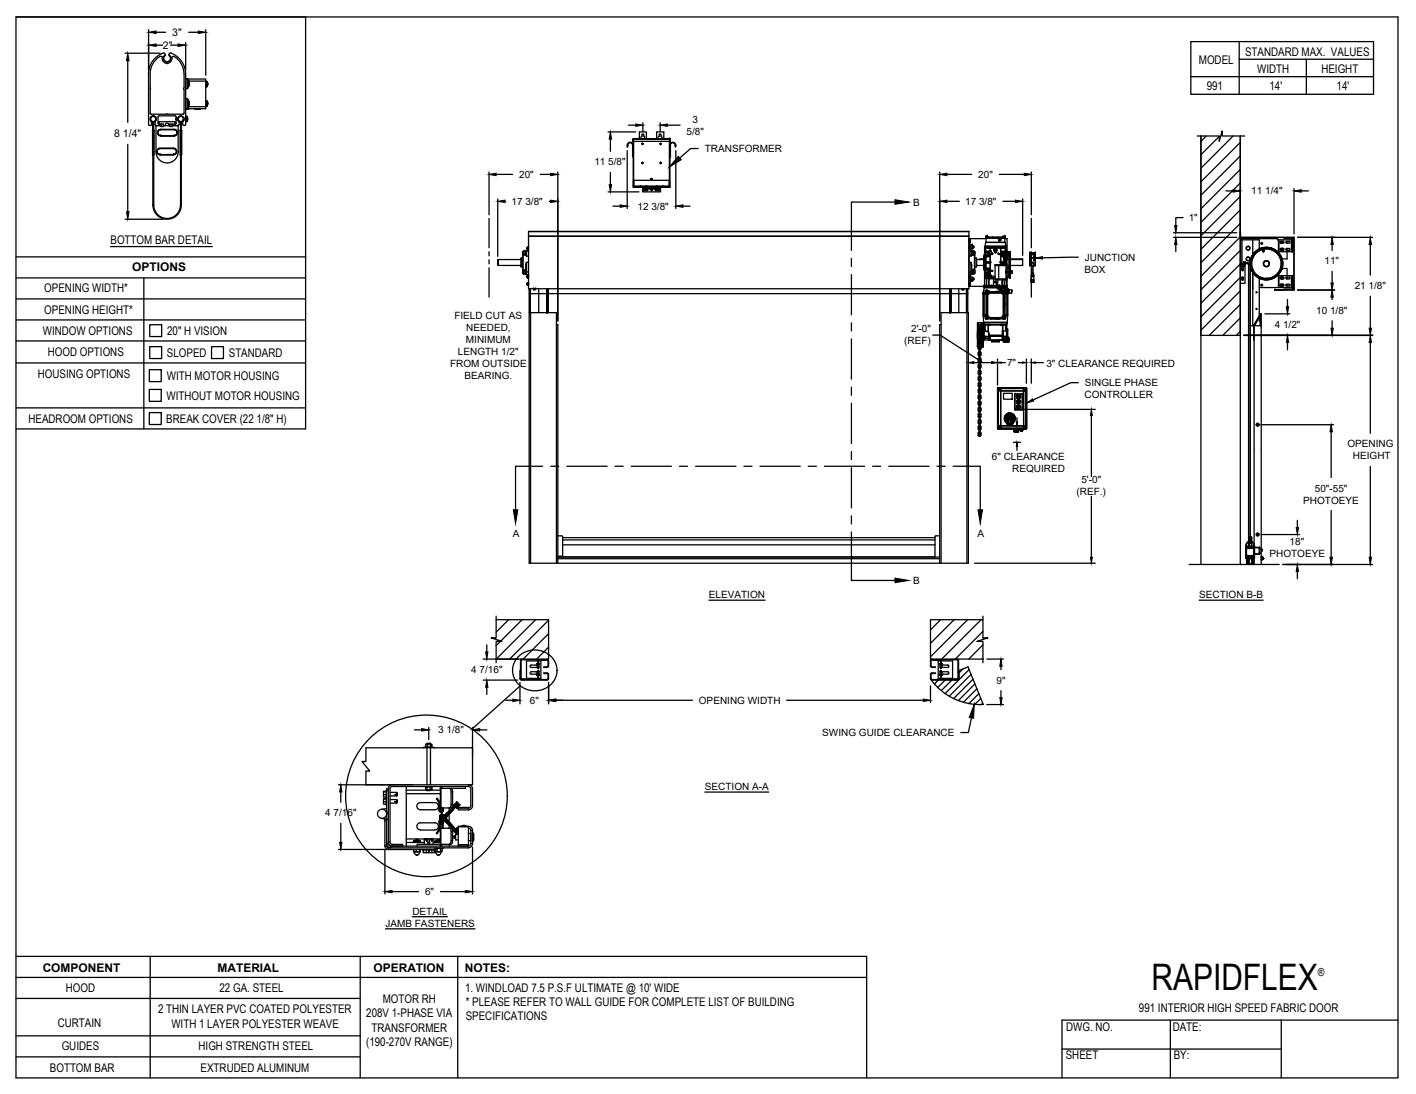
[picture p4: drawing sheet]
<svg xmlns="http://www.w3.org/2000/svg" width="279mm" height="216mm" viewBox="0 0 279 216" stroke-linecap="round" stroke-linejoin="round" font-family="sans-serif">
<defs><g id="words">
<text font-size="7.2" x="227.2" y="195.5">RAPIDFLEX</text>
<g font-size="2.4">
<text x="245.7" y="11.1">STANDARD MAX. VALUES</text>
<text x="236.6" y="12.7">MODEL</text>
<text x="238.1" y="17.8">991</text>
<text x="248.1" y="14.4">WIDTH</text>
<text x="250.5" y="17.8">14'</text>
<text x="260.7" y="14.4">HEIGHT</text>
<text x="263.7" y="17.8">14'</text>
<text x="21.8" y="48.2">BOTTOM BAR DETAIL</text>
<text x="26.1" y="53.6">OPTIONS</text>
<text x="8.7" y="57.7">OPENING WIDTH*</text>
<text x="8.7" y="61.9">OPENING HEIGHT*</text>
<text x="8.4" y="66">WINDOW OPTIONS</text>
<text x="9.4" y="70.2">HOOD OPTIONS</text>
<text x="32.9" y="70.5">SLOPED</text>
<text x="33" y="66.1">20&quot; H VISION</text>
<text x="45.1" y="70.5">STANDARD</text>
<text x="7.5" y="74.6">HOUSING OPTIONS</text>
<text x="32.9" y="75">WITH MOTOR HOUSING</text>
<text x="5.6" y="83.5">HEADROOM OPTIONS</text>
<text x="32.8" y="83.5">BREAK COVER (22 1/8&quot; H)</text>
<text x="32.9" y="78.9">WITHOUT MOTOR HOUSING</text>
<text x="8.4" y="191.8">COMPONENT</text>
<text x="42.9" y="191.7">MATERIAL</text>
<text x="73.7" y="191.8">OPERATION</text>
<text x="91.7" y="191.8">NOTES:</text>
<text x="13" y="195.8">HOOD</text>
<text x="43.3" y="195.7">22 GA. STEEL</text>
<text x="75.5" y="197.9">MOTOR RH</text>
<text x="91.8" y="195.7">1. WINDLOAD 7.5 P.S.F ULTIMATE @ 10' WIDE</text>
<text x="11.4" y="202.6">CURTAIN</text>
<text x="31.2" y="200">2 THIN LAYER PVC COATED POLYESTER</text>
<text x="33.8" y="202.8">WITH 1 LAYER POLYESTER WEAVE</text>
<text x="72.3" y="200.7">208V 1-PHASE VIA</text>
<text x="73.3" y="203.6">TRANSFORMER</text>
<text x="91.9" y="201.4">SPECIFICATIONS</text>
<text x="91.9" y="198.5">* PLEASE REFER TO WALL GUIDE FOR COMPLETE LIST OF BUILDING</text>
<text x="210.4" y="203.6">DWG. NO.</text>
<text x="224.7" y="199.8">991 INTERIOR HIGH SPEED FABRIC DOOR</text>
<text x="231.4" y="203.4">DATE:</text>
<text x="12.2" y="207.3">GUIDES</text>
<text x="39.2" y="207.2">HIGH STRENGTH STEEL</text>
<text x="72.2" y="206.4">(190-270V RANGE)</text>
<text x="210.3" y="209.1">SHEET</text>
<text x="231.6" y="209">BY:</text>
<text x="9.8" y="211.5">BOTTOM BAR</text>
<text x="39.6" y="211.6">EXTRUDED ALUMINUM</text>
</g>
<text font-size="2.2" x="260.1" y="192.6">®</text>
<g font-size="2.1">
<text x="32.1" y="9.7">2&quot;</text>
<text x="34" y="7.1">3&quot;</text>
<text x="22.5" y="27.1">8 1/4&quot;</text>
</g>
<g font-size="2">
<text x="135.5" y="26.6">5/8&quot;</text>
<text x="136.6" y="24.2">3</text>
<text x="102.4" y="35.1">20&quot;</text>
<text x="117.3" y="32.6">11 5/8&quot;</text>
<text x="139.1" y="30">TRANSFORMER</text>
<text x="193" y="35.1">20&quot;</text>
<text x="100.9" y="40.4">17 3/8&quot;</text>
<text x="125.8" y="41.4">12 3/8&quot;</text>
<text x="180.2" y="40.6">B</text>
<text x="190.4" y="40.4">17 3/8&quot;</text>
<text x="246.9" y="38.4">11 1/4&quot;</text>
<text x="234.5" y="43.7">1&quot;</text>
<text x="214" y="53.8">BOX</text>
<text x="214.1" y="51.5">JUNCTION</text>
<text x="261.3" y="52.2">11&quot;</text>
<text x="267.3" y="57.1">21 1/8&quot;</text>
<text x="89.7" y="62.9">FIELD CUT AS</text>
<text x="92" y="65.3">NEEDED,</text>
<text x="179.8" y="65.4">2'-0&quot;</text>
<text x="251.5" y="64.7">4 1/2&quot;</text>
<text x="259.7" y="61.9">10 1/8&quot;</text>
<text x="90.4" y="70">LENGTH 1/2&quot;</text>
<text x="91.9" y="67.6">MINIMUM</text>
<text x="178.4" y="67.8">(REF)</text>
<text x="88.8" y="72.4">FROM OUTSIDE</text>
<text x="91.7" y="74.8">BEARING.</text>
<text x="198.7" y="72.3">7&quot;</text>
<text x="206.5" y="72.4">3&quot; CLEARANCE REQUIRED</text>
<text x="214" y="76.2">SINGLE PHASE</text>
<text x="214" y="78.6">CONTROLLER</text>
<text x="265.9" y="88.3">OPENING</text>
<text x="195.7" y="90.8">6&quot; CLEARANCE</text>
<text x="199.7" y="93.2">REQUIRED</text>
<text x="213.4" y="95.3">5'-0&quot;</text>
<text x="267" y="90.7">HEIGHT</text>
<text x="212.4" y="97.7">(REF.)</text>
<text x="257.2" y="99.4">PHOTOEYE</text>
<text x="259.4" y="97">50&quot;-55&quot;</text>
<text x="101.2" y="105.9">A</text>
<text x="192.9" y="105.9">A</text>
<text x="254.5" y="107.5">18&quot;</text>
<text x="250.5" y="109.9">PHOTOEYE</text>
<text x="139.9" y="118">ELEVATION</text>
<text x="180.2" y="115.3">B</text>
<text x="236.6" y="118">SECTION B-B</text>
<text x="93" y="132.8">4 7/16&quot;</text>
<text x="196.6" y="134.9">9&quot;</text>
<text x="104.5" y="138.9">6&quot;</text>
<text x="137.9" y="138.9">OPENING WIDTH</text>
<text x="86.4" y="144.7">3 1/8&quot;</text>
<text x="162.2" y="145.3">SWING GUIDE CLEARANCE</text>
<text x="139.1" y="155.9">SECTION A-A</text>
<text x="64.2" y="161.1">4 7/16&quot;</text>
<text x="83.9" y="176.6">6&quot;</text>
<text x="76.1" y="182.9">JAMB FASTENERS</text>
<text x="81.4" y="180.5">DETAIL</text>
</g>
</g></defs>
<!-- layer: ANNOTATIONS -->
<g fill="none" stroke="#000" stroke-width=".25">
<path d="M24.7 10.5h6.9M25.2 12v12.2M29.3 5.9v8M30.8 6.4h1.9M30.8 8.9h1.3M33.7 8.9h1.4M36.6 8.4v5.5M37.2 6.4h1.9M40.6 5.9v9M25.2 28.5v13.3M96.5 34v8.4M97.9 34.4h3.2"/>
<path d="M98.2 39.3v11.3M99.6 39.7h.2M106.6 34.4h2M108.4 39.7h.2M110.1 34v29.3M120 26h5.4M120 37.9h6.1M120.4 27.5v2.4M120.4 34v2.4M123.8 29.7v11.4M124 24.7h1.4M126.9 24.2v1.7"/>
<path d="M130.3 24.2v1.7M131.7 24.7h2.5M133.4 29.7v11.4M137.8 29.3h-1.5l-2.2 1.9M185.4 34v29.3M186.8 39.7h2.5M186.8 34.4h4.9M197.2 34.4h4.9M197.9 39.7h2.5M201.8 39.3v11.1M203.5 34v8.4M241.9 37.7h1.4"/>
<path d="M244.7 37.2v9M255.3 37.2v9M256.8 37.7h1.4M24.7 43.3h7.5M120.9 40.7h1.5M134.8 40.7h1.4M212.8 50.8l-7.1 .1M231.5 46.8h12.5M231.5 45.9h12.5M232 48.3v1.4M233.4 42.9h-1.4v1.6M254 59.1v1.4"/>
<path d="M256 57.2h7.3M256 46.8h14.8M262.8 48.3v1.1M262.8 53.6v2.2M262.8 58.7v.4M270.4 48.3v6M270.4 58.5v6.3M184 66.1h1.5l8.4 5.5M192.2 71.6h3.5M196.8 70.8v5.2M197.6 71.6h.8M200.9 71.6h.8"/>
<path d="M202.5 70.8v4.8M203.5 70.8v4.8M204.3 71.6h1.6M212.8 75.5h-1.5l-7.4 3.4M245.4 66.2h25.4M249.6 61.9h4.9M254 67.6v1.4M262.8 63.3v1.5M270.4 67.6v17.9M200 87.3h1.4M200 84.1h1.4M200.3 80.8h15.8"/>
<path d="M200.7 82.4v.8M200.7 88.1v.8M215.3 82v12M215.3 97.9v12.1M248.9 83.8h14.2M262.7 85.2v9M270.4 92.1v17.9M139.9 118.4h11.1M192.3 111.1h23.8M236.6 118.4h12.6M248.9 105.5h7.6M253.1 111.4h17.7"/>
<path d="M256 102.7v1.4M256 112.8v1.4M262.7 100.8v9.2M95.3 130.1h7M95.3 134.2h6.9M96.1 127.3v1.4M96.1 135.6v1.4M99.8 138.2h1.4M102.6 134.7v4.2M108.2 134.7v4.2M109.7 138.2h26.9M155.2 138.2h27"/>
<path d="M183.6 135.4v3.3M194.7 130.1h3.3M194.7 139h3.3M197.5 131.5v.7M197.5 136.3v1.3M66.8 154.9h14.6M67.2 156.3v2M81.8 144h1.4M84.6 143.6v2.4M93.2 143.6v5.7M94.7 144h1.4M139.1 156.3h12.6"/>
<path d="M191.7 141.7l-.6 2.9h-1.5M66.8 167.6h14.5M67.2 162.5v3.7M75.9 167.7v8.7M77.4 176h5.2M86.9 176h4.9M93.2 167.2v9.2M76.1 183.3h17.6M81.4 180.9h6.9"/>
</g>
<!-- layer: STANDARD MOTOR RH -->
<g fill="none" stroke="#000" stroke-width=".25">
<path d="M236.2 26.8h4.4v1.1l.6-2v.9h4.4M237 26.8v84.6M238 26.8l-1 1.1M240.6 26.9l-3.6 3.6M241.2 26.4l-.2 .1M243.3 26.8l-6.3 6.4M244.7 26.8v84.6M244.7 28.1l-7.7 7.8M244.7 30.8l-7.7 7.7M244.7 33.4l-7.7 7.8M244.7 36.1l-7.7 7.8M244.7 38.8l-7.7 7.7"/>
<path d="M98.3 51.2v1.2zM102.8 51v1.7M102.8 50.9v.1M102.8 50.9v1.8M102.8 50.9h.3M102.8 52.7h.3M103.1 50.1h.2M103.1 53.9h.2M103.1 49.7v.4M103.1 53.4v.5M103.2 50.3v3M103.2 50.3h.6"/>
<path d="M103.2 53.3h.5M103.3 53.4l-.2 .1M103.3 49.7h-.2M103.3 50.2l.1 .1M103.3 54l.1 .1M103.3 49.6h.1M103.3 49.6h.4M103.3 49.6v.7M103.3 53.3v.7M103.3 50.3h.1M103.4 54.1h.1M103.4 53.5v.4"/>
<path d="M103.4 53.3v.2M103.4 50h.3M103.7 54.1h.1M103.7 53.3v.2h-.3M103.7 53.5v.4l-.4 .1M103.7 50v.3M103.7 53.9v.2h-.3M103.7 53.3h.1M103.7 49.6v.4M103.7 49.6h.1M103.7 49.6h-.3l-.1 .6M103.7 53.2h.1"/>
<path d="M103.7 50.3h.1M103.8 52.3l.1-.5-.1 .5M103.8 50.3l.1 .2h.4M103.8 52.3h.1M103.8 52.3l-.1 1.9 .1-1.9M103.8 50.3h-.1M103.8 50.2l-.1 .1M103.8 54.1l.5 .1M103.9 53.7h-.1M103.9 49.4l-.1 .1M103.9 49.4v1.1l-.1-1.1v.9M103.9 49.4h.4"/>
<path d="M104 56.2l.1 .1h.2v-.1M104 48.9h.1v.2l.2-.1-.2-.3h.2v.2M104 49.1l.1 .1M104 55.9v.3M104 54.5v.2M104 48.9v.2M104.1 54.8v.1M104.1 54.4v.4M104.1 55.9h.2v.3h-.2zM104.1 48.7v.5M104.1 54.4h.1M104.1 55.8v.5"/>
<path d="M104.3 54.4v.4l-.3-.1M104.3 54.5l-.2 .1v.1h.2M104.3 54.4l-.3 .1M104.3 55.8v.1M104.3 55.8l-.3 .1M104.3 49.1v.1h-.2M104.3 54.4h.1M104.3 55.8h.1M104.3 48.7v.1M104.3 55.9h.1M104.3 51.8h-.4v1.9h.4M104.3 49.5l-.5 .1"/>
<path d="M104.3 57v-11.3h86.9v11.3M104.3 57h86.9M104.3 46.6h86.9M104.3 54.8v.1M104.3 56.2v.1M104.3 49.2h.1M104.4 57v4.6h.1M104.4 58h86.6M104.5 57v4.7M104.6 57v4.7M105.2 57h.1M105.2 57h.5"/>
<path d="M105.3 57v.2h.3v-.2M105.5 57v.2M105.7 57h.1M106.3 57v4.7M108 57v4.7zM108 57v4.7v-4.7M108.1 57v4.7v-4.7M187.4 57v4.7v-4.7M187.5 57v4.7v-4.7M189.2 57v4.7M189.8 57h.4M189.8 57h.1"/>
<path d="M189.8 57v.2h.4v-.2M190 57v.2M190.2 57h.1M190.7 57v4.7M190.8 57v4.7M191 57v4.7M191.2 47v.1h3.4M191.2 51.2h.1M191.2 54.5h.1M191.2 54.7h.1M191.2 54.8h.1M191.2 56.5h3"/>
<path d="M191.2 52.4h.1M191.2 52.7h.1M191.2 54.4h.1M191.2 50.9h.1M191.2 49.4l.4 .1M191.2 49.5h.4v1l.1-1.1v.9M191.2 51.8h.4v2.4M191.2 54.2h.4M191.2 56.2v.1M191.2 47.8h.1M191.2 49.2h.1M191.2 54.8v.1"/>
<path d="M191.2 47.3h.2v.2h-.2zM191.2 47.5v.2M191.2 48.9v-.2l.3 .2M191.2 49.1v.1M191.2 55.8h.1M191.2 47.3h.1M191.2 48.7v.1M191.4 48.2l.1 .7v-.3M191.4 47.1v1.6M191.4 54.2v.2M191.4 54.9v.9M191.4 56.3v.2"/>
<path d="M191.4 56.2h.1M191.4 47.5v.3M191.4 54.4h.1M191.4 55.8h.1M191.4 47.3v.5M191.4 48.7v.5M191.4 55.8v.4M191.4 56.2l-.2 .1M191.4 47.8h-.2M191.4 54.8v.1M191.4 47.5h.1M191.4 56.2v.1"/>
<path d="M191.4 47.8h.1M191.4 54.4v.4M191.5 55.9l-.1-.1h-.2l.2 .1v.3h-.2v-.3M191.5 47.7l-.3 .1M191.5 49.1h-.3v-.2h.2v.3h-.2M191.5 54.5l-.3-.1 .2 .1v.3h-.2v-.3M191.5 54.7l-.3 .2M191.5 48.4l.3-.1 .1 .2-.4 .1zM191.5 49.1h.1M191.5 54.7v.2M191.5 48.9v.2M191.5 54.5v.2"/>
<path d="M191.5 47.5v.2M191.5 55.9v.3M191.5 54.5l-.1 1.1M191.5 55.5h.1M191.5 49.1l-.1 .3M191.5 48.3v.1M191.5 48.3h.1M191.5 54.9v.4h.3v-.4M191.5 55.3v.2h.3v-.2M191.5 54.7l.4 .1-.1 .1h-.3M191.5 54.7h.1M191.6 49.5l.1 .1"/>
<path d="M191.6 54.1h.1M191.7 53.7h-.5M191.7 52.3h.1M191.7 53.2h.1M191.7 50.2v.1M191.7 52.3l-.1-.5 .1 .5M191.7 50.3l-.1 .2h-.4M191.7 52.3v1.9v-1.9M191.7 50.3h.6M191.7 49.6h.1M191.7 49.6h.5M191.7 53.3h.1"/>
<path d="M191.7 50.3h.1M191.8 50.3h.1M191.8 49.6h-.1M191.8 53.3h.3l.1 .1-.4 .1zM191.8 49.6h.3v.4h-.3zM191.8 50v.3M191.8 53.5v.4M191.8 53.9l-.1 .1M191.8 48.6v.4h-.3M191.8 48.3h.1M191.8 49l.1 .1M191.8 55.5h.1"/>
<path d="M191.8 48.3l.1 .8M191.8 54.7v.8M191.9 54.8l.3 .3-.2 .2M191.9 48.5h.1M191.9 49.1h-.4M191.9 49.1h-.1M192 48.5v.5M192 54.8v.5M192 49h-.1M192 48.9h.1M192 48.5l.2 .2-.2 .2M192 55.3h-.1"/>
<path d="M192.1 50l.1 .2M192.1 53.5v.4h-.3M192.1 53.9l.1 .1M192.1 53.3h.1M192.1 53.3l.1 .7M192.2 53.3h.1M192.2 49.6h-.1M192.2 49.6l-.1 .7 .1-.1M192.2 54l-.4 .1M192.2 49.7h.1M192.2 50.1h.1M192.2 53.9h.1"/>
<path d="M192.2 53.4h.1M192.2 54l-.1 .1M192.3 50.3v3M192.3 50.9h.3M192.3 52.7h.3M192.3 49.7v.4M192.3 53.4v.5M192.6 50.9l.1 .1M192.6 50.9v1.8M192.7 51.2h1.4M192.7 52.4h1.4M192.7 51l-.1 1.7"/>
<path d="M194 58h.1M194 57.9h.1M194 57.8h.4M194 57.8v.2M194.1 58h.1M194.1 52.9h.1M194.1 51.1h-.8v.1M194.1 50.7v2.2M194.1 50.7h.1M194.2 58h.1M194.2 56.5h.1M194.2 56.8h2.5"/>
<path d="M194.2 56.7h2.5zM194.2 56.5l.7-.1-.6 .1M194.2 53.3h.1M194.2 50.3v3v-3M194.2 50.3h.1M194.2 56.5v.3M194.2 56.8l-.2 1M194.2 56.7h.1M194.2 56.4h.2M194.3 54.4h.1M194.3 54.9h.1M194.3 54.9h.2"/>
<path d="M194.3 56.5v.1M194.3 58h.1M194.3 56.5h1.4M194.3 56.6h.1M194.3 56.5h.1M194.3 56.5l.1 .1M194.3 58v4.1M194.4 58h.1M194.4 56.4l-.1 .1M194.4 48.6l.1-.7h3.9l.1 .7M194.4 48.6h4.1M194.4 56.4h.1"/>
<path d="M194.4 56.6h.1M194.4 57.4h.2M194.4 56.6h-.1M194.4 54.3v.3M194.4 54.6l.1 .3M194.4 54.8h.1M194.4 48.9h.1M194.4 53.1v1M194.4 53.1v1.1M194.4 54.6v.1M194.4 49.6v.9M194.4 49.6l.7 .1 .1 .5"/>
<path d="M194.4 54h.1M194.4 49.8l.7 .1M194.4 54.7h.1M194.4 49v.6M194.4 49.9v.5zM194.4 54.2h.1M194.4 54.1h.1M194.4 53.2v.5zM194.4 49.6h.1M194.4 54.7v.1M194.4 49.6h.8M194.4 50.5h.5"/>
<path d="M194.4 53.8h.5M194.5 54.9l.1 .1M194.5 47.9h3.9M194.5 53.1h.4M194.5 58h.1M194.5 50.1h.4M194.5 53.5h.4M194.5 54.9h.2M194.5 54.8h.1M194.5 54.1h.4l.3 .2M194.5 48.6v.3M194.5 51.9h.1"/>
<path d="M194.5 51.7l.8 .1h-.8M194.5 50.6h.1M194.5 53h.1M194.5 54.1h.1M194.5 54h.1M194.5 49h.1M194.5 49.6h.1M194.5 54l-.1 .1M194.5 54.1h.2M194.5 48.9v.7M194.5 54.1l-.1 .1M194.5 46.8v.2h.4"/>
<path d="M194.5 46.8h.1M194.5 46.8h.2M194.5 51.8v.1M194.5 51.7v.1M194.5 50.6v.1M194.5 53l.6 .1 .1 .5M194.5 52.9v.1M194.5 52.9h.1M194.5 51.7h.9M194.5 51.7l.9 .1M194.5 50.7v1M194.5 51.9v1"/>
<path d="M194.5 50.7h.1M194.5 53h.5M194.5 46.7v.1M194.5 51.9h.9M194.5 46.7h.3M194.6 58h.1M194.6 57.4h.2M194.6 58h-.6v4.1h.1M194.6 57.3h.1zM194.6 57.3v.1M194.6 57.8v.2M194.6 54.8h.1"/>
<path d="M194.6 54.1l-.1 .1M194.6 47h.1M194.6 57.4v.4h-.2v-.4h.7M194.6 54.9v.1M194.6 57.8h.1M194.6 58h-.5v4.1h.5M194.6 56.4h-.4M194.6 54.9h.1M194.6 55v1.4h.3M194.6 48.9h-.2v4.2M194.7 48.6v.3h1.5M194.7 55h.4"/>
<path d="M194.7 57.3h.1M194.7 57.8l-.1 4.9M194.7 46.8v.2M194.8 57.7h3.3v5l-.1 .1h-3.2l-.1-.1zM194.8 57.4h.3v.2M194.8 57.3v.1M194.8 58.1v4.3M194.8 46.6h.1M194.8 46.6v.1M194.8 46.6l-.3 .1M194.8 58.1h.1M194.8 47h.1"/>
<path d="M194.8 47h.3M194.8 46.7v.1M194.8 54.1h.1M194.9 54.1h.1M194.9 56.6h.1M194.9 56.6h.4M194.9 48.9h.1M194.9 56.5v.1M194.9 57.6l-.3 .2M194.9 58.1l.3-.3h2.5l.3 .3v4.3l-.3 .3h-2.5l-.3-.3zM194.9 58h.1M194.9 58l-.1 .1"/>
<path d="M194.9 57.6l3.1 .1M194.9 57.6h.1M194.9 48.9h.2M194.9 57.6v.1M194.9 58v.1M194.9 57.6h3.1M194.9 56.5h.4M194.9 56.4h.4M194.9 54.8h.1M194.9 56.4v.1M194.9 50.4v.1h-.4v2.6h.4M194.9 50.4v-.6h.2v.6h-.2"/>
<path d="M194.9 53.2h.2v.5h-.2M194.9 53.1l.2 .1M194.9 53.2v.5M194.9 50.4h.1M194.9 54.8h.2M194.9 50.4h.2M194.9 53.7h.2M194.9 53.7v.1h-.5M195 53l.1 .1M195 56.6h.1M195 53.9l-.5 .1M195 50.6l-.5 .1"/>
<path d="M195 53l.2 .1M195 53h.1M195 56.5h-.1M195 53.9l-.6 .1M195 57.8l-.1 .2M195 47v-.2h-.3l.1 .2M195 54.2l.2 .1M195 46.8h.9M195 48.6h-.7v7.8M195.1 54.9v.1zM195.1 54.2l.1 .1M195.1 56.6h.1"/>
<path d="M195.1 47h.1M195.1 48.9h.1M195.1 56.5l-.1 .1M195.1 57.8h.1M195.1 56.3h.1M195.1 53.9v.2l-.1-.1M195.1 55v1.5M195.1 56.3h.9M195.1 54.8h.1M195.1 55h.1M195.1 50.5l-.1 .1M195.1 57.8l-.3 .3"/>
<path d="M195.2 57.8h.1M195.2 57.7l-.1 .1M195.2 50.2l-.1 .4h-.6M195.2 53.6l-.1 .3h-.6M195.2 50.2h.1M195.2 53.6h.1M195.2 53.4h.1M195.2 53.2v.2M195.2 53.1v.1M195.2 50.5h.1M195.2 57.7h2.5M195.2 57.8h2.5"/>
<path d="M195.2 57.7v.1M195.2 56.6h.1M195.2 53.5h.1M195.2 49.7h-.7M195.2 49.7h-.2l.2 .1M195.2 50.1h.1M195.2 50.1h.2M195.2 49.7h.4M195.2 53.1h.1M195.2 50.5l-.2 .2M195.2 53.9h.1M195.2 49.8v.3"/>
<path d="M195.2 50.5h.2M195.2 53.1h.2M195.2 50.4h.1M195.2 53.7v.1M195.2 53.6v.1M195.2 50.2v.2M195.2 53.4h.2M195.2 53.7l-.2 .3M195.2 50.4v.1M195.2 53.2h.1M195.2 50.2v.1M195.2 53.5v.1"/>
<path d="M195.2 54.3h.1M195.2 49.6h.1M195.2 53.6v.2M195.2 50.3h.1M195.2 53.2v.1h.2M195.2 53.3h.1M195.2 53.3v.1M195.2 49.6v.1M195.2 56.5l-.1 .1M195.3 54.3h.1M195.2 54.3l-.1 .5M195.2 53.4h.3"/>
<path d="M195.2 50.2v.3M195.2 50.2l.2 .1M195.2 53.6h.2M195.3 56.5l-.1 .1M195.3 56.6h.1M195.3 51.8h.1l-.9 .1M195.3 51.8h.1M195.3 56.4v.1M195.3 56.5v.1M195.3 56.5h.1M195.3 54.9l.7 .1M195.4 54.3h.1"/>
<path d="M195.4 54.3h-.1M195.4 48.9h.1M195.4 53.4l-.2 .1M195.4 50.1l-.2 .1M195.4 53.4h.1M195.4 51.9h.1M195.4 49.6h-.2M195.4 50.5h.1M195.4 51.7h.1M195.4 49h.1M195.4 53.6h.1M195.4 50.2h.1"/>
<path d="M195.4 50.2h.4M195.4 53.4h.4M195.4 49v.6M195.4 51.9v1.5M195.4 48.9l-1 .1M195.4 53.5h.4M195.4 55h-.3v1.4M195.4 53.6v.3h-.2M195.4 50.3h.1M195.4 50.3v.2M195.4 54.3l.2 .2M195.4 49.6h.1"/>
<path d="M195.4 49.6l.2 .1v.3l.3 .1v.1h-.4M195.4 50.5v2.6M195.4 51.7v.1M195.4 53.1h.1M195.4 53.1v.2M195.4 50.2v.1M195.4 53.3h.1M195.4 50.2v1.5M195.4 53.6v.7M195.4 51.8l.1 .1M195.5 56.5l-.1 .1M195.5 50.2h.4"/>
<path d="M195.5 50.2h.1M195.5 53.5l-.3 .1M195.5 50.2h-.3M195.5 49.6h.1M195.5 49.6h-.1M195.5 53.4h.4v.2h-.4M195.5 53.4h.1M195.5 53.4h.3M195.5 51.7h.1M195.5 51.7l-.1 .1M195.5 50.2h-.1M195.5 53.6h-.1"/>
<path d="M195.5 56.5h.1M195.5 56.4h.1M195.5 56.4l-.2 .1 1.3-.1h-.9M195.5 54.3l-.1 .1M195.5 54.5h.8M195.5 54.5h.1M195.6 50v.1M195.6 49.7h.1M195.6 48.9h-.2M195.6 48.9h.1M195.6 56.6h-1.2M195.6 48.9l-.2 .1v.6"/>
<path d="M195.7 56.6h-.1M195.7 50.1h-.5M195.7 56.5h.1M195.7 56.5l-.1 .1M195.7 56.4v.1M195.7 56.5l-1.4 .1M195.9 53.4h-.1M195.9 50.2h.1M195.9 53.6h.1M195.9 53.6h-.4M195.9 50.1h.1M195.9 50.1h-.5"/>
<path d="M195.9 46.9v.1M195.9 46.8h1.9M195.9 46.8v.1M196.2 48.9h-.6M196.2 48.9h.1M196.2 48.9v.3M196.2 49.2l-.1 .2 .1 .2M196.2 49.2l-.1 .2 .2 .3M196.2 49.2h.1M196.3 49.7l.1 .2 .2-.2M196.3 49.7h.1M196.3 49.7a.16 .16 0 0 0 .1 .2 .16 .16 0 0 0 .2-.2"/>
<path d="M196.3 49.7h-.1M196.3 57.6h.9M196.3 54.8h-.8v-.3a.19 .19 0 0 0-.2-.2 .19 .19 0 0 0-.1 .2v.3l-.5 .1h1.3v1.5M196.3 55h2.4M196.3 55.7h.2h-.1M196.4 55.6h.1zM196.5 55.6l-.2 .1h.2M196.5 55.2v.7h.4v-.7M196.5 55.6l-.2 .1M196.6 56.3a.94 .94 0 0 0 .7 .9M196.6 49.6v.1M196.6 49.7h.1"/>
<path d="M196.6 49.6h.1M196.6 55.9v.4M196.6 56.3h1.2M196.6 49.2h.1M196.6 48.9v.3M196.6 49.2l.1 .2-.1 .2M196.6 48.9h.1M196.6 48.9h.9M196.6 49.2l.1 .3-.1 .1M196.8 55.9a.89 .89 0 0 0 .6 1.1M196.9 56.7h1.7M197 56.8h1.6"/>
<path d="M197 46.8v.2M197 50.2h.1M197 50.1h.1M197 50.2h.4M197 50.2h.5M197 50.1h.5M197.1 52.2v3M197.1 56.4v.1M197.1 56.4h-.3l.7 .1-.2-.1 .1 .2M197.1 56.5h.1M197.1 56.5l.1 .1h1.3v-.1M197.1 56.5h.4"/>
<path d="M197.1 56.5l.1 .1M197.2 56.6h.1M197.2 56.6h1.3M197.2 47.1l-.1 .1a.2 .2 0 0 0-.1 .2 .2 .2 0 0 0 .2 .1M197.2 48.9l.2 .1v.8M197.2 47.1h.1M197.2 47.5h.1M197.2 57.6h.1M197.2 48.9h-.6M197.3 57.6l-.5-.1-.5 .1M197.4 47.2a.21 .21 0 0 0-.4 .1 .22 .22 0 0 0 .4 .2M197.4 50l-.4 .1v.1h.4"/>
<path d="M197.4 50.2h.1M197.4 50l-.4 .1M197.4 51.7h.1M197.4 51.7v.1M197.4 47.2h-.2a.17 .17 0 0 0-.1 .1 .17 .17 0 0 0 .1 .2h.2M197.4 50.2h.2M197.4 51.8v.1M197.4 56.9h.2l-.1 .6-.2-.2zM197.4 51.7l.1 .1M197.4 50l.1 .1M197.4 50.5v1.4M197.4 49.7h.1"/>
<path d="M197.4 49h.1M197.4 50h.1M197.4 50.2l.1 .1M197.4 49.7h.3M197.4 51.7h.9M197.5 50.2h-.1M197.5 51.9h.8M197.5 50.2h.1M197.5 50.1h.1M197.5 51.9h-.1M197.5 50.3l-.1 .2M197.5 51.7v.1"/>
<path d="M197.5 51.9h.1M197.5 50.3h.1M197.5 50.2h.1v.2M197.5 50h.1M197.5 50h-.1M197.5 50.2v1.5M197.5 50.5h.2M197.5 48.9l.9 .1v.8v.1h-.3M197.5 50.1l.1 .1M197.5 48.9l-.1 .1M197.5 48.9l-.1 1.1M197.5 51.9l-.1 .3"/>
<path d="M197.5 51.9h.9M197.5 56.4h1.1M197.5 56.6h.1M197.5 56.6h.5M197.5 56.5v.1M197.5 56.5h.5zM197.5 56.4h.3M197.5 57.4l.3 .1M197.5 56.4v.2M197.5 56.5l.1 .1M197.5 51.8h.8M197.5 51.8h-.1h.9"/>
<path d="M197.5 51.8v.1M197.6 56.5l-.1 .1M197.6 56.6h.1M197.6 56.5h.1M197.6 50.1h-.2M197.6 50.2h.1M197.6 50h.1M197.6 50.1h.1M197.6 50v.1M197.6 49.8h.1M197.6 56.9l.3 .1M197.6 56.4v.2"/>
<path d="M197.7 50.2l.1 .4h.5M197.7 50.2h.1M197.7 50.1h.1M197.7 50.2v.2M197.7 50.4v.1M197.7 50.4h.1M197.7 50h.1M197.7 57.8l.3 .3M197.7 50.5l.2 .1M197.7 57.7l.1 .1M197.7 57.8h.1M197.7 49.7l-.1 .3"/>
<path d="M197.7 49.7h.1M197.7 50.5l.2 .2M197.7 56.6h.1M197.7 49.7v.3M197.7 50.5h.1M197.7 47h.1M197.7 47h.3M197.7 55.2v1.2M197.8 57.8h.1M197.8 56.6h.1M197.8 57.5l.1 .1M197.8 57.5v.1"/>
<path d="M197.8 55.2v1.2M197.8 50.4h.1M197.8 48.9h.1M197.8 48.9h.2M197.8 57.8l.2 .2M197.8 46.8h.1M197.8 46.8h.3M197.8 48.6h.8v7.8M197.8 46.8v.2M197.8 56.4l.2 .2M197.8 56.4v.2M197.9 49.6l-.2 .1"/>
<path d="M197.9 56.5l-.1 .1M197.9 57l.4-.1-.2 .8M197.9 50.6l.4 .1M197.9 49.6v.1M197.9 57l-.1 .5M197.9 50.6h.4M197.9 49.6h.5M197.9 56.6h.1M197.9 56.5v.1M197.9 56.6h-.1M197.9 50.4v.1h.5M197.9 50.4v-.6h-.1v.6h.1"/>
<path d="M197.9 52.2h.1M197.9 52.1h.1M197.9 52h.1M197.9 50.1h.2M197.9 50.5h.5M197.9 57.6l.3 .2M197.9 56.5h.1M198 56.5h.1M198 58.1h.1M198 58v.1M198 58h.1M198 57.6h.1"/>
<path d="M198 56.5h.5M198 47h.1M198 52h.1M198 52.2h.1M198 52.1h.1M198 58.1v4.3M198 51.1l.2 .1zM198 51.6l.1 .1M198 51.4h.1M198 50.9h.1M198 51.5l.1 .1M198 50.8h.2z"/>
<path d="M198 46.7v.1M198 46.7h.3M198.1 51v.1M198.1 51.1h.1M198.1 51h.1M198.1 51.6v.1M198.1 51.6h.1M198.1 51.2h.1l-.1 .1M198.1 51.2h.1M198.1 51.3h.1M198.1 51.3l-.1 .1M198.1 51.4h.1"/>
<path d="M198.1 50.9h.1M198.1 51.5h.1M198 51.5h.1M198.1 50.8h.1M198.1 52.2h.1M198.1 52.1h.1M198.1 52h.1M198.1 51.5v.1M198.1 51.7h.1M198.1 51.6h-.1M198.1 51.2v.1M198.1 51.3v.1"/>
<path d="M198.1 50.8l-.1 .1M198.1 51.5h.1l-.1 .1M198.1 58.1v4.3M198.1 57.8h.1M198.1 46.8l.1 .2M198.2 52.2h.1M198.2 52h.1M198.2 52.1h.1M198.1 46.8v.2M198.1 49.9v.5M198.1 50.4h.3M198.1 57.7h.1"/>
<path d="M198.2 46.8h.2M198.2 51h.1M198.2 51.6h.1M198.2 51.7h.1M198.2 51.2h.1M198.2 51.3h.1M198.2 51.3l-.1 .1M198.2 51.4h.1M198.2 50.9h.1M198.2 50.8v.1M198.2 50.8h.1M198.2 56.9l-.2 .7"/>
<path d="M198.2 55.2v1.2M198.2 51.3v.1M198.2 48.9h.2M198.2 48.6v.3h-1.6M198.2 51.1h.1M198.2 51v.1M198.2 51.6v.1M198.2 51.2v.1M198.2 59.5v1.1M198.2 59.5h.1M198.2 58.3v.9zM198.2 57.8l-.1 4.9"/>
<path d="M198.2 57.8h.1M198.2 57.7v.1h.3l-.2-.1M198.2 58h.7M198.2 56.9h.2M198.2 47l.1 .8M198.3 47h-3.7v.8M198.3 47.1h.4v2.5M198.3 58h.1M198.3 58h.6v4.1h-.1M198.3 46.6h.1M198.3 46.6l-.3 .1M198.3 46.6v.2"/>
<path d="M198.3 57.8v.2M198.3 51.9h.1M198.3 50.6h.1M198.3 50.6v.1M198.3 51.7h.1M198.3 50.7v1M198.3 51.9v.3M198.3 51.8l.1 .1M198.3 51.8v.1M198.4 58h.1M198.4 46.8h.1M198.4 48.9h.1"/>
<path d="M198.4 48.9v.1M198.4 46.8v.2h-3.6M198.4 51.9v.3M198.4 48.9v3.3M198.4 50.5v1.4M198.4 51.9h.1M198.4 51.7l-.9 .1M198.4 50.6h.1M198.4 49.6h.1M198.4 48.6v.3M198.4 49v.6M198.4 50.4v.1"/>
<path d="M198.4 50.4h.1M198.4 49.9v.5M198.4 49.6v.1M198.4 56.9l-.1 .9zM198.4 49.6l-.6 .1-.1 .5M198.4 49.8l-.6 .1M198.4 56.6h.1M198.5 56.6h.1M198.5 48.6h.1M198.5 57h.1M198.5 56.4l.1 .1M198.5 58h.1"/>
<path d="M198.5 58v4.1M198.5 54h.1M198.5 53.5h.1M198.5 54h.2M198.5 53.6h.1M198.5 53.9h.1M198.6 49.6h.1v5.6h-2.4v-3h2.4M198.6 52.1h.1M198.6 49.6h.2l-.1 1.5h.4M198.6 53.4h.1M198.6 54.9h-.1M198.6 53.8h.1"/>
<path d="M198.6 53.5v.5M198.6 54h.1M198.6 57.8h.1M198.6 56.7h.1M198.6 57l-.1 .8zM198.6 58h.1M198.6 56.8h.1M198.6 56.4h.1M198.6 56.5l-.6-.1h.5v.2M198.6 56.5v.3M198.6 56.8l.1 .2M198.7 53.5h-.2v.2"/>
<path d="M198.7 53.7h.2zM198.7 53h.4M198.7 51.2h.4M198.7 57h.1M198.7 52.4l.1 .6M198.7 58h.1M198.8 58v4.1M198.8 49.7l.3 .1v.2h-.3M198.8 50.5h.3M198.8 58h.1M198.8 57.9h.1M198.8 57.8v.2"/>
<path d="M198.8 57l.2 .1M198.8 57v.8M198.9 58h.1M198.9 54.4h.1M198.9 57l-.1 .8M199 54.4h.1M199 57.1l-.2 .7M199 57.1l.1 .1-.1 .6h-.1M199 57.7h.1M199.1 49.7l.1 5.1h.1l.1-5.1v5.1h-.3zM199.1 54.4h-.4l-.1 2.1M199.1 50v.4h-.3"/>
<path d="M199.1 50.4v.1M199.1 50.5h.1M199.1 52.7h.1M199.1 52.4h-2.8M199.1 49.7v.1M199.1 57.2h.1M199.1 49.9h.1M199.2 54.4h.1zM199.2 54.4h.1M199.2 54.6h.1h-.1M199.2 54.6h.1M199.2 54.7h.1h-.1"/>
<path d="M199.2 54.7h.1M199.2 54.8h.1zM199.2 54h.1zM199.2 53.5h.1M199.2 54h.1M199.2 53.3h.1h-.1M199.2 53.3h.1M199.2 53.2h.1l-.1 .1M199.2 54.2h.1M199.2 53h.1h-.1M199.2 53h.1M199.2 53h.1z"/>
<path d="M199.2 52.9h.1zM199.2 52.9h.1M199.2 52.7h.1M199.2 52.6h.1zM199.2 50h.1M199.2 54.8h.1M199.2 49.8h.1M199.2 53.7h.1M199.2 57.2h.5l-.2 .7-.4-.1zM199.3 53.7h.1M199.3 54.4h-.1M199.3 54.7h-.1"/>
<path d="M199.3 53.7v.1M199.3 53.5h-.1h.1M199.3 53.5h-.1M199.3 54.2h-.1M199.3 52.7h.1M199.3 49.9h.1M199.4 51.2h2.4M199.4 51.1h2.4v1.3h-2.4M199.4 53.5h.3M199.4 54h.3M199.6 57.4v.4M199.7 53.5h.1"/>
<path d="M199.7 53.5v.5M199.7 53.9v.1M244.7 45.9h.1M244.7 46.8h10.6M244.7 51.2l.1 .1M244.7 41.4l-7.7 7.8M244.7 44.1l-7.7 7.8M244.7 46.8l-7.7 7.7M244.7 49.4l-7.7 7.8M244.7 52.1l-7.7 7.8M244.7 54.8l-7.7 7.7M244.7 57.4l-7.7 7.8"/>
<path d="M244.7 52.2h1M244.7 47.1h7.4M244.7 47.3h3.8v1.9M244.7 52.3h1M244.7 52.6h1M244.8 46h.1M244.8 46.7h.1M244.8 46v.8M244.8 47.3l.1 4.7M244.9 52h.1M244.9 52h1.8M244.9 52h.5"/>
<path d="M245.1 47.3v4.7M245.3 53.1h.1M245.3 54.9v.1M245.3 52.9l-.2-.1-.1 .5 .2 .1 .1-.1M245.3 54.8l-.2-.1-.1 .5 .2 .1 .1-.1M245.3 52.9v.4M245.3 54.8v.4M245.3 46.8v.1M245.4 51.8h.1M245.4 52h.1M245.4 51.8h.3M245.4 51.8v.2"/>
<path d="M245.5 51.9v.1M245.5 51.8l.2 .1h-.2M245.5 52l-.2 .2M245.5 51.9h.1M245.5 51.9h1.1zM245.5 51.9h1.1h-1.1M245.5 52h.1M245.5 51.9l.1 .1M245.5 51.9h1.1M245.6 51.9h.1M245.6 52l.1 3.9h-1M245.6 52h.1"/>
<path d="M245.7 51.8h.1M245.7 51.9h.1M245.7 51.8l-.1 .1M245.7 52h.1M246.2 50.7l.3 .2M246.2 50.7a.35 .35 0 0 0-.3 .5 .35 .35 0 0 0 .5 .2 .35 .35 0 0 0 .1-.5M246.2 50.8a.37 .37 0 0 0-.3 .5 .37 .37 0 0 0 .6 .1 .37 .37 0 0 0 0-.5M246.2 50.8l.2-.1 .1 .2M246.4 52v54.8M246.6 52a3.2 3.2 0 0 1 4.3-3.1 3.2 3.2 0 0 1 1.6 5 3.2 3.2 0 0 1-5.3-.1 3.2 3.2 0 0 1 2.3-4.9 3.2 3.2 0 0 1 3.4 4.2M246.6 51.9h.1M246.6 51.9l-1.1 .1"/>
<path d="M246.7 52v54.9M246.7 52a3.2 3.2 0 0 1 3.7-3.1 3.2 3.2 0 0 1 2.5 4.2M246.7 52h.1M247 52h.1M247.1 53l-.1 .2M247.2 57h.1M247.2 47.3v2.9M247.2 50.3h.1M247.2 50.4h.1M247.2 50.9v.1M247.2 53.1v.1M247.2 53.7h.1"/>
<path d="M247.2 53.7v10.6M248.5 54.9h.1M248.5 56.7h6.6M248.5 49.5h.1M248.5 54.6h.1M248.5 54.9v7.4M249.2 49.7h.1M249.2 49.4v.3M249.2 49.7h.2M249.2 49.2a2.91 2.91 0 0 1 3.5 3.4 2.91 2.91 0 0 1-4.5 1.8 2.91 2.91 0 0 1 .2-4.9l.7-.3h.4M249.2 49.2l.1 .2M249.2 49.2l-.1 .2h.4v-.2h-.2"/>
<path d="M249.4 49.7h.1M249.4 49.4v.3M249.5 49.2h.1M249.8 49.1h.1M250 55h.1M250.6 54.9l-.2 .2M250.7 46.8v.1M251 49.1l-.1 .2M251.5 57.2h1.5zM251.6 57.2h.1M251.6 57.2h3.7M252.1 46.9v.4h3"/>
<path d="M252.3 56.7v-2.3h2.8l-.1 2.6M252.3 47.3v2.4M252.3 54.4v2.3M252.7 51.1h.1M252.7 53h.1M252.7 54.7l-.1 .3 .3 .1M252.7 56.1l-.2 .2 .4 .2M252.7 54.7h.2M252.7 56.1h.1M252.8 54.9l.1 .1M252.8 47.7l-.3 .1 .3 .2M252.8 49l-.3 .2 .3 .2"/>
<path d="M252.8 54.8l.2 .2 .2-.1M252.8 54.8l.3-.1 .1 .2M252.8 54.7v.2M252.8 53.1h.1M252.8 54.8h.1M252.9 53.1a3.2 3.2 0 0 0-3.5-4.2 3.2 3.2 0 0 0-2.1 5 3.2 3.2 0 0 0 5.4-.5M252.9 53.1l-.2 .3M252.9 53.1a3.2 3.2 0 0 0-3.5-4.2 3.2 3.2 0 0 0-2 5 3.2 3.2 0 0 0 5.4-.5M252.9 53.1h.1M252.9 51.1h.1M252.9 53h.1M252.9 53.1l-.1 .3"/>
<path d="M253 53h.1M253 52.5l-.2 .2M253 53h1v1.4M253.1 56.1h.1M253.1 49l.3 .2-.3 .2M253.1 47.6v.1M253.1 47.7l.3 .1-.3 .2M253.1 47.7l-.1-.1a.24 .24 0 0 0-.3 .2 .24 .24 0 0 0 .4 .2l.1-.1M253.1 47.7l.1 .2M253.1 54.7h.1M253.1 56.3l-.1 .2-.2-.1M253.1 56.3l-.2-.2-.1 .3"/>
<path d="M253.2 56.3l-.2-.3-.2 .1v.3M253.2 56.3l-.3 .2-.1-.1M253.2 54.7v.1M253.2 54.7h-.3v.3M253.2 54.7v.2M253.2 54.7l.2 .2-.2 .1M253.2 56.1l.2 .2-.3 .2M253.2 54.9l-.1 .2-.2-.1M253.2 54.9v.1M253.3 46.8v.1M253.4 47h.1M253.4 46.9v.1"/>
<path d="M253.4 57.1v.1M253.4 57v.1M253.4 57h1.6M253.4 47h1.6M253.8 49.1l.6-.1 .2 .2-.2 .2h-.5zM253.8 47.7l.6-.1 .2 .2-.2 .2h-.5zM253.9 54.7l-.1 .3 .6 .1 .2-.2-.2-.2M253.9 56.1l-.1 .3 .6 .1 .2-.2-.2-.2M253.9 54.7h.5M253.9 56.1h.5M254 47.6v.4M254 49v.4"/>
<path d="M254 49.7v1.4h-1M254 54.7v.4M254 56.1v.4M254.8 47.3v2.4M254.8 54.4v2.3M254.9 47.3v2.4M254.9 54.4v2.3M255 47.3v2.4M255 54.4v2.3M255 47l.1 2.7h-2.8v-2.4M255.1 55.4l.1-.1v1.9M255.2 46.9v1.8h-.1"/>
<path d="M255.3 46.8v.1M255.3 46.9v10.3h-3.7M255.3 46.9v10.3M255.3 50.2h.1M255.3 52.8v.1M255.3 57.2h.1M104.7 61.7v49.4M107.9 61.7v-4.7v4.7M108 61.7v-4.7v4.7M108.1 61.7v-4.7v4.7M109.8 64.1h.3v47M185.7 64.1h-.3v47"/>
<path d="M187.5 61.7v-4.7v4.7M187.6 61.7v-4.7v4.7M190.8 61.7v49.4M192.9 68.4h.1M192.9 65.5v.5v-.2M192.9 66.7h.1M192.9 66.4v-.2v.5M192.9 63.8v4.6M192.9 68.4l.1 .1M192.9 63.8h.1M193 63.8h.1M193 63.8v4.6"/>
<path d="M193 70l.2 .3M193 68.8l.2 .3M193 67.6l.2 .2M193 66.3l.2 .3M193 65.1l.2 .3M193 71.2l.2 .3M193 72.4l.2 .3M193 73.7l.2 .2M193 74.9l.2 .3M193 76.1l.2 .3M193 77.3l.2 .3M193 78.5l.2 .3"/>
<path d="M193 79.7l.2 .3M193 68.4h-.1M193 68.4h.1M193 63.9l.2 .5M193 68.3h.1M193 64.7v.4M193 66v.3M193 67.2v.4M193 68.4v.4M193 69.7v.3M193 70.9v.3M193 72.1v.4"/>
<path d="M193 73.3v.4M193 74.5v.4M193 75.7v.4M193 77v.3M193 78.2v.3M193 79.4v.4M193.1 68.2h.1M193.2 68.8v.1M193.2 67.6l.1 .8 .1-.8M193.2 73.7v.1M193.2 68.6h.1M193.2 70.9v.4"/>
<path d="M193.2 77v.4M193.2 79.4v.4M193.2 67.8v.1M193.2 67.9h.1M193.2 67.9l-.1 .3M193.2 69.4l-.2 .2M193.2 68.1l-.2 .3M193.2 66.9l-.2 .3M193.2 65.7l-.2 .2M193.2 64.4l-.2 .3M193.2 70.6l-.2 .3M193.2 71.8l-.2 .3"/>
<path d="M193.2 73l-.2 .3M193.2 74.2l-.2 .3M193.2 75.4l-.2 .3M193.2 76.7l-.2 .3M193.2 77.9l-.2 .3M193.2 79.1l-.2 .3M193.2 67.6h.2M193.2 72.5h.2M193.2 74.9h.2M193.2 76.9h.2M193.2 79.3h.2M193.2 64.4h.1"/>
<path d="M193.2 74.9l.1 .9 .1-.9M193.2 76.9l.1-.8 .1 .8M193.2 79.4l.1-.9 .1 .9M193.2 69.6v.5M193.2 68.3v.5M193.2 67.1v.5M193.2 65.9v.5M193.2 64.6v.6M193.2 70.8v.1M193.2 72l.1 1.3 .1-1.3M193.2 73.2v.5M193.2 74.4v.6"/>
<path d="M193.2 75.6v.6M193.2 76.9v.1M193.2 78.1v.5M193.2 79.3v.1M193.2 68.6h.2M193.2 68.8h.2l-.1 .9zM193.2 66.3l.2 .1-.1 .8zM193.2 65.1h.2l-.1 .9zM193.2 64.2l.2 .1-.1 .4zM193.2 70h.2l-.1 .9zM193.2 71.2l.2 .1-.1 .8zM193.2 73.6l.2 .1-.1 .8z"/>
<path d="M193.2 77.3l.2 .1-.1 .8zM193.2 79.7l.2 .1-.1 .8zM193.3 67.5h.1M193.3 64.7v.3M193.3 66v.3M193.3 67.2v.3M193.4 69.6v.5M193.4 68.3v.5M193.4 67.1v.5M193.4 65.9v.5M193.4 64.6v.6M193.4 70.8v.1"/>
<path d="M193.4 73.2v.5M193.4 74.4v.6M193.4 75.6v.6M193.4 76.9v.1M193.4 78.1v.5M193.4 79.3v.1M193.4 64.4h.1M193.4 67.8h.1M193.4 67.8v.1M193.4 69.4a.61 .61 0 0 1 .1 .8l-.1 .1M193.4 68.1l.2 .3v.4M193.4 66.9l.2 .3v.4"/>
<path d="M193.4 65.7l.2 .2v.4l-.2 .3M193.4 64.4l.2 .3v.4l-.2 .3M193.4 70.6l.2 .3M193.4 71.8l.2 .3v.3l-.2 .3M193.4 73l.2 .3v.4M193.4 74.2a.61 .61 0 0 1 .1 .8l-.1 .2M193.4 75.4l.2 .3v.4l-.2 .3M193.4 76.7l.2 .3M193.4 77.9a.61 .61 0 0 1 .1 .8l-.1 .1M193.4 79.1l.2 .3M193.4 67.9v.3M193.4 67.9h.1"/>
<path d="M193.4 68.8v.1M193.4 73.7v.1M193.4 70.9v.4M193.4 77v.4M193.4 79.4v.4M193.4 68.2h.1M193.6 68.8l-.2 .3M193.6 67.6l-.2 .2M193.6 73.7l-.2 .2M193.6 66.8h.1M193.6 68.3h.1M193.6 63.9l-.2 .5"/>
<path d="M193.6 63.9h.1M193.6 70.9v.3l-.2 .3M193.6 77v.3l-.2 .3M193.6 79.4v.3l-.2 .3M193.6 68.6h.3M193.6 66.5v.1M193.6 68.1h.1M193.6 63.9v4.4M193.7 64v4.2M193.7 64l.1 .2zM193.7 64v2.1M193.7 66.1v2.1"/>
<path d="M193.7 66.5v.1zM193.7 66.2h.1M193.7 66.1h.1M193.7 65.9h.1M193.7 66h.1M193.7 64l.1 .1M193.7 63.9h.2v.3M193.7 64.6h.1M193.7 64v.6M193.7 67.6h.1M193.7 67.6v.6M193.8 64.1l-.2-.2v4.4l.2-.2"/>
<path d="M193.8 64.1h.1M193.8 64.1v4M193.8 68.1h.1M193.8 68.1l-.1 .1M193.8 68.1l-.1 .2M193.8 65.5l-.1-.2 .1 .3M193.8 67.1l-.1 .4 .1-.3M193.8 64.9l-.1-.4 .1 .5M193.8 66.4l-.1 .1M193.8 67.3l-.1 .4M193.8 68.1l.1 .2h-.2M193.8 64.2h.1"/>
<path d="M193.9 64.2h.1v3.9h-.1zM193.9 66.6l-.1 1.5M193.9 65.7l-.1-1.5v3.9M193.9 63.7l.1 .5M193.9 63.7l-1 .1M193.9 63.7l.1 .1v.2M194 62.3l.1 1.4h4.7v-.1M194 68.1l-.1 .5M194 62.3h.6M194 64.8l.1 .4M194 68.2v.3l-.1 .1M194 62.1v.2"/>
<path d="M194.1 65.3v1.7M194.1 65.2v.1M194.1 67h.1M194.1 67h-.1M194.1 67l-.1 .5M194.1 67.1h1M194.1 65.2v1.9M194.1 63.6h4.7M194.1 66.8l.1 .3M194.2 65.2v1.2M194.2 65.2l.8 .3M194.2 65.3l-.1 .1"/>
<path d="M194.2 64.1h.1M194.2 64.1h4.4h-.1M194.2 65.1v.2M194.2 66.5h.1M194.2 63.7v1.2M194.2 66.4v.3M194.2 66.6h.1M194.2 66.7h.1M194.2 66.7v.1M194.2 64.1v1.1M194.3 66.5h-.1M194.3 66.5l-.1 .3h.2"/>
<path d="M194.3 64.1h.1M194.3 66.5h.1M194.3 66.6h.1M194.3 66.8h.9M194.3 66.8h.1M194.3 66.5v.3M194.4 66.5h-.1M194.4 66.5l-.1-.1v.1M194.4 66.8h.8M194.4 66.5h.7M194.4 66.4h.7M194.4 66.5v.3"/>
<path d="M194.4 64.1h.1M194.4 62.4h.2M194.4 65.4h.6M194.4 64.1v1.2l-.2-.1v.1M194.4 64.1h.5M194.4 64.1l.5 .1M194.5 62.8h.1M194.5 62.8h.2h-.2M194.5 63h.1M194.5 62.8v.2M194.6 62.4h-.2v.4h.2M194.6 62.1v.3"/>
<path d="M194.6 62.8l-.1 .2M194.6 63h.2M194.6 62.7l.3 .2M194.6 62.7h.1M194.6 62.7v.1M194.6 62.8h.1M194.8 63h.1M194.8 62.9v.1M194.8 62.4l.1 .1M194.8 62.4h.1M194.9 64.2h.1M194.9 64.2h.4"/>
<path d="M194.9 62.5l.2 .2h2.6l.2-.2M194.9 62.5l.2 .2M194.9 62.8l3.1 .1M195 64.2h.2M195 64.2v1.2M195 64.2h.1M195 65.4l.2 .7M195 65.4h.1M195 65.4v.1M195 62.7l.2 .1-.1-.1M195.1 67.1h.1M195.1 62.7h.1"/>
<path d="M195.1 66.5h.1M195.1 66.4h.1M195.1 66.4v.1M195.1 66.5a.16 .16 0 0 1 .2 .1 .16 .16 0 0 1-.1 .2M195.2 67.1h.1M195.2 66.1h.1M195.2 66.3l-.1 .1M195.2 66.3h.1M195.2 66.8h.1M195.2 66.1v.2M195.2 62.8h2.5M195.2 66.3v.1"/>
<path d="M195.2 66.3v-.2h2.6v.3h-2.6M195.2 66.8l-.1 .3M195.2 64.2h.1M195.2 66.4h.1M195.2 66.4l.2 .4h-.2l-.1 .3M195.2 66.4l-.1 .1M195.3 64.2h.1M195.3 64.2h-.1M195.3 64.1h2.2M195.3 64.1v.1M195.4 62.9h.6M195.6 67.1v.1"/>
<path d="M195.6 67.2h1.6M195.6 67.2l.1 .2M195.7 67.4h1.4M195.7 67.4h.1M196.2 62.9h1.1M197.1 67.4h.1M197.2 67.2h.1M197.2 67.2l-.1 .2M197.3 67.1l-.1 .1M197.5 64.2h.1M197.5 64.2h.5M197.5 64.1v.1"/>
<path d="M197.6 64.2h.2M197.6 64.2h.1M197.7 64.2h.1M197.7 67.1h-2.5M197.7 67.1h.1M197.8 62.7l-.1 .1 .1-.1M197.8 62.7h.1M197.8 67h.1M197.8 65.5h.1M197.8 67v.2h.6M197.8 67l-.1 .1M197.8 64.2h.1"/>
<path d="M197.8 65.4h.1M197.8 65.4l.2 .2M197.8 64.2v1.9M197.8 66.4v.6M197.8 66.2h.1M197.8 66.1v-.6v.6M197.8 66.2v.8M197.8 66.1h.1M197.8 66.4h.1M197.8 67.2h.1M197.8 66.1v.1M197.8 66.2v.8h.2"/>
<path d="M197.8 67v.2M197.9 64.2v1.2M197.9 65.5v1.5M197.9 65.5l.1 .1M197.9 65.5h.1M197.9 66.7l.1 .1M197.9 66.8h.1M198 64.2h.1M198 64.2h-.2M198 67h.1M198 67.2l.1 .2M198 65.6h.1"/>
<path d="M198 65.6v.8M198 66.4h.1M198 66.7v.1M198 66.8v.2M198 66.7h.1M198 62.4h.1M198 62.4v.1l.1-.1M198 62.5l-.2 .2M198 62.8v.1M198 66.4h.6M198 64.1h.4M198 65.6v1.2h.4"/>
<path d="M198 66.4v.3M198 67h-.1M198 66.9h.4M198 67.5l.1 .1M198 62.4l-.1 .1M198.1 67.4l.1-.1v.2zM198.1 67.2v.2l.1 .1M198.1 62.9l.1 .1M198.1 67.4h.1M198.1 62.8h.2M198.1 62.8h.3M198.2 67.5l-.1 .1h.9l-.1-.1"/>
<path d="M198.2 67.5h.1M198.2 67.2h.1M198.2 60.6h.1M198.2 60.8v.6M198.2 61.7v.5M198.2 62.7v.1M198.2 62.4h.3zM198.2 62.7l-.3 .2M198.2 67.2l.2 .2M198.2 62.1h.6M198.2 67.5h.6M198.3 67.5h.1"/>
<path d="M198.3 62.3h.5M198.3 62.1v.3M198.4 67.5h.1M198.4 62.8h.1M198.4 66.4v.6zM198.4 67.4h.1M198.4 67v.4M198.4 62.8l-.1 .2-.1-.2M198.4 67.5h.2M198.4 66.4l.1 .1M198.4 67.5h.2h-.2M198.4 64.1l-.4 .1"/>
<path d="M198.4 64.1h.2M198.4 64.1v1.2M198.4 64.1h.1M198.5 67.3l-.1 .1M198.5 67.3h.1M198.5 67.5h.1M198.5 66.5v.2M198.5 62.4v.4h-.3M198.5 66.5v.8M198.5 67.2h.1M198.5 67.5h-.1M198.5 66.7l-.1 .7"/>
<path d="M198.5 66.9v.3M198.5 66.9h.1M198.5 67.2v.1M198.5 66.7h.1M198.5 67.5h-.1h.1M198.5 64.1h.1M198.5 66.9v.4M198.6 67.3h.1M198.6 67.5h.1M198.6 67.5h-.2M198.6 67.5h-.4M198.6 67.2h.1"/>
<path d="M198.6 65.2l-.8 .2M198.6 64.1h.1M198.6 65.1h.1M198.6 67.1h.1M198.6 66.5h.2v.5h-.2zM198.6 63.7v1.4v-1M198.6 65.1v1.4l-.6-.1M198.6 66.7v.5M198.6 67.2v.2M198.6 65.1h.2M198.6 63.8h.1M198.6 67.5h.2"/>
<path d="M198.6 67v.4M198.7 67.5h.1M198.7 67.5h.1h-.1M198.7 67.5h-.1M198.8 67.5h.1M198.8 65.1h.1M198.8 65.1v1.4M198.8 67v.5M198.8 67.5h-.2h.2M198.8 66.9v.1M198.8 62.1v1.5M198.8 66.7l.2 .1z"/>
<path d="M198.8 67l.2 .1-.2 .1zM198.8 67l.2 .1M198.8 62.3h.1M198.8 67.2h.1M198.8 66.7l.1 .1M198.8 67.3h.1M198.8 67.3l-.2 .1M198.8 66.6h.2l-.1 .1M198.8 66.6h.1M198.8 67.3l.2 .1-.2 .1M198.8 67h.1M198.8 66.5v.4"/>
<path d="M198.8 66.9v.4M198.8 67.5h-.2M198.9 66.9v.1M198.9 66.9l-.1 .1M198.9 66.8h.1M198.9 66.9h.1M198.9 67.5h.1M198.9 66.8v.1M198.9 66.8l.1 .1M199 66.6l.1 .1M199 66.9l.1 .1M199 66.7h.1"/>
<path d="M199 66.7h.1v.4M199 67h.1M199 67h.1v.2l-.1 .2M199 67.1h.1M199 67.1v.3l-.2 .1M199 66.8h.1M199.1 67.5l-.1 .1M237 66.2h7.7M244.7 60.1l-6.1 6.1M244.7 62.7l-3.4 3.5M244.7 65.4l-.8 .8M247.4 66v.3"/>
<path d="M247.5 64.3v2.9M247.5 64.1l-.1 .2M247.6 64.2l-.1 .1M248.5 62.7v.7h.3M248.5 61.9h.4v49.5M248.6 62.1l-1.1 2.1h.1l1.2-2-.2-.1-1.2 2.2h-.5M248.6 63.4v.9M248.8 63.7h.1M248.8 63.9h.1M248.8 61.9v2.4M248.9 64.3h-1.4v43.1M193 81l.2 .2"/>
<path d="M193 83.4l.2 .3M193 84.6l.2 .3M193 80.6v.4M193 81.8v.4M193 83.1v.3M193 84.3v.3M193 85.5v.4M193.2 81v.1M193.2 84.6v.1M193.2 85.5l.1 .5 .1-.5M193.2 80.3l-.2 .3M193.2 81.5l-.2 .3"/>
<path d="M193.2 82.8l-.2 .2M193.2 84l-.2 .3M193.2 85.2l-.2 .3M193.2 81.8h.2M193.2 83h.2M193.2 81.8l.1-.9 .1 .9M193.2 83l.1-.9 .1 .9M193.2 80.5v.5M193.2 81.7v.6M193.2 83v.5M193.2 84.2v.4M193.2 85.4v.1"/>
<path d="M193.2 83.4h.2l-.1 .9zM193.2 84.6h.2l-.1 .9zM193.4 80.5v.5M193.4 81.7v.6M193.4 83v.5M193.4 84.2v.4M193.4 85.4v.1M193.4 80.3l.2 .3v.4M193.4 81.5l.2 .3-.1 .5-.4 .1-.1-.2M193.4 82.8a.61 .61 0 0 1 .1 .8l-.1 .1M193.4 84l.2 .3v.3M193.4 85.2l.2 .3"/>
<path d="M193.4 81v.1M193.4 84.6v.1M193.6 81l-.2 .2M193.6 84.6l-.2 .3M193.6 85.5l-.2 .6h-.3l-.1-.3M109.8 111.1v-49.4h-5.4v49.4h86.7v-49.4h-5.4v49.4M110.1 109.9h.9M110.1 110.3h75.3M110.1 109.8h.9M110.1 105.7h.7M110.8 105.7l.2 .3v3.9h73.5v-3.9l.2-.3M111 109.9h73.5"/>
<path d="M111 107.5h73.5M111 106.6h73.5M111 106.1h73.5M184.5 109.9h.9M184.7 105.7h.7M234.7 111.4h17.7M245.8 110.1v.1M245.9 110.2h.1M245.9 108.5v1.1l1.5 .1M245.9 109.8h.2v.2h-.2zM245.9 110.1v-.3l.1-.1 .1 .1v.3M245.9 110.1v.1"/>
<path d="M246 108.4v1.1l.1 .1M246 109.6h1.4M246 108h1.4M246 110.5v.9M246 110h.1M246 110.5h.1M246 110v.5M246 110l.1 .5M246.1 110.5l-.1 .9M246.1 110.1v.1M246.1 108.2h1.1l.2 .1M246.1 109.6v.1"/>
<path d="M246.1 109.7v.1M246.1 110.2h.4l-.3-.1v-.4h.8l.1 .4-.3 .1h.4M246.3 110.2v1.1M246.3 111.3v.1M246.3 110h.7M246.4 110.3l-.1 1v-1h.7v1M246.4 110.2h.1M246.4 107v.8M246.4 109.6v.1M246.4 109.7l-.1 .4M246.4 111.4h.1M246.4 107l-.1-.1-.2 .2a1.43 1.43 0 0 0-.2 1.3v.1"/>
<path d="M246.4 106l.2 1.2 .2-.1v-.2M246.4 107.1v1.1M246.4 109.7v.3M246.4 110.3v1M246.4 111.2h.1M246.4 109.9h.1M246.4 106.2h.1M246.4 106h.1M246.4 107.5h.1M246.4 107l.3 .3 .2-.3M246.5 110.1h.1M246.5 106.8a1.03 1.03 0 0 0-.7 1v2.3"/>
<path d="M246.5 110.1v.1M246.5 110.2h.1M246.6 106.9l-.1 .1 .2 .2 .1-.2-.1-.1M246.7 106.3h.1M246.7 106.9h.1M246.8 106.9v-.1a1.06 1.06 0 0 1 .7 1v2.3M246.8 110.2h.1M246.8 110.1v.1M247 110.3v1M247 110.2h.1M247 106.8v-.8v.8M247 107v1.2"/>
<path d="M247 109.6v.1M247 109.7v.3M247 111.4h.1M247 111.2h.1M247 109.9h.1M247 106.2h.1M247 107.5h.1M247 109.7v.4M247 110.3v1h-.6M247 106.9l-.1 .1M247 107l.3 .3 .2 .5M247.1 110.2v1.1"/>
<path d="M247.1 111.3l-.1 .1M247.2 110.1v.1M247.2 110.1v-.3l.1-.1 .1 .1v.3M247.3 110.5v.9l.1-.9M247.3 110l-.1-.1 .1-.2 .1 .2-.1 .1M247.3 110.5h.1M247.3 110v.5M247.3 110v.5v-.5M247.3 110l.1 .5M247.3 110h.1M247.3 110.2v.1M247.3 110.6h.1"/>
<path d="M247.4 109.5l-.2 .1M247.4 109.2l.1 .1M247.4 109.1h.1M247.4 109.2h.1M247.4 108.3h.1M247.4 109.4h.1M247.4 108.6h.1M247.4 108.4v1.1M247.4 110.1v.1M247.4 109.2v.4M247.4 108.2v-.4h-1.4v.5l.1-.1M247.4 108.4v.1"/>
<path d="M247.4 108.1h.1M247.4 110.2l.1 1.2M247.4 108.3v.8M247.5 108.7v.1M247.5 108.2h-.2M247.5 107.6v.8M247.5 108.5v1.1M247.5 109.6h-.1M247.5 110.1v.1M247.5 108h1v1.4h-.9M247.5 108h.1M247.5 108.1h1"/>
<path d="M247.5 109.3h1M247.6 108h.1M247.6 109.4h.1M248.5 109h.1M248.5 109.3h.1M248.5 108.1h.1M248.5 108.4h.1M248.5 109.1h.1M248.5 108.1v.3M248.5 109v.3M248.5 109l.1 .1M248.5 108.1l.1 .1"/>
<path d="M248.5 108.2h.1M248.6 109.2l-.1 .1M248.6 108.3l-.1 .1M248.6 109.1l-.1 .1M248.6 108.2l-.1 .1M248.6 109.2h-.1M248.6 109.2h.1M248.6 108.2v.1M248.6 109.1h.1M248.6 108.3h.1M248.6 108.2h.1M248.9 108.4h.1"/>
<path d="M248.9 109.9v.6M248.9 108.4h.2v.3h-.2M248.9 108.4v.4M248.9 108.6h.2M248.9 110.4h.1M248.9 110h.1M248.9 110h.2v.3l-.2-.1M248.9 110h.2M248.9 110.4h.2M249.1 110.4h.1M249.1 110h.1M249.1 110.3v.1h-.2"/>
<path d="M249.1 110v.4M249.1 110l.2 .2M249.3 110.2v.1M249.4 110.2l-.3 .2M97.9 122.3h10.3v7.8h-10.3l7.8-7.8M97.9 121.6v4.3h-1l2.2 .7h-1.2v4.2M98.7 126.6l-.8 .8M100.4 122.3l-2.5 2.5M102.7 132.3h-.1v1.6l.3 .3M102.7 133.8l.3 .3M102.8 133.8l.2 .2M102.8 130.3v3.5"/>
<path d="M102.9 134.2h5.1M102.9 134.1h5.1M103 130.1l-.3 .2v3.6l.2 .2M103 130.2l-.2 .1M103 130.2h5l.1 .1v1.1M103 134h.7v.1h-.7M103 122.3l-4.2 4.2M103.9 130.4h2.2M103.9 130.2v3.9M103.9 133.9h2.2M104.7 132.6h1.1l.2 .2-.2 .3h-1l-.2-.3zM104.8 131.2l-.2 .3 .1 .1 1.1 .1 .2-.2-.2-.3"/>
<path d="M104.8 131.3h1M105.9 131l.1 .7M105.9 131a.56 .56 0 0 1 .2 .8l.2-.1a.52 .52 0 0 1 .2-.7M106 132.5l.1-.1h.2v.4l.2 .4M106 131.7l.2 .2 .1-.2M106.1 132.5l.1-.1 .1 .1M106.1 132.5l-.2 .8 .1-.8M106.1 134.1l.1-.1 .1-1.5h-.2v1.5h-1.5v.1M106.1 131.1l.1 .7 .1-.7M106.1 131.1h.1M106.1 132.7h.1M106.1 133.2h.1"/>
<path d="M106.1 132.5v.2M106.1 132.8v.4M106.2 130.2l-.1 .1v1.5h.2v-1.5h1.5v-.1M106.3 131.1h.1M106.3 132.7h.1M106.3 131.6h.1M106.3 133.2h.1M106.3 132.5h.1M106.3 132.5v.2M106.3 132.9v.3M106.3 130.4h.4M106.3 133.9h.4"/>
<path d="M106.3 132.5v.6l.2 .2M106.5 131l-.2 .7M106.7 130.3v3.8M108 132.9l.1 .2M108 130.1l.2 .2v1.1M108 132.9h-.7v-.1h.8l.1 .3M108.1 131.4l-.1 .2h-.7v.1h.8l.1-.3M108.1 133.1v.8l-.1 .2M108.2 133.1v.8l-.2 .3M108.2 122.4l-7.6 7.7M108.2 125.1l-5 5M108.2 127.7l-2.3 2.4"/>
<path d="M183.6 131.4l.3 .3M183.6 133.1v.8l.3 .3M183.7 134.1a11.9 11.9 0 0 0 10.3 4.9M183.7 131.4l.2 .2M183.7 133.1v.8l.2 .2M183.9 132.8l-.3 .3M183.9 132.9l-.2 .2M183.9 130.2l-.2 .1v1.1M183.9 130.1l-.3 .2v1.1M183.9 132.8h.6v.1h-.6M183.9 130.2h5.1v3.6l-.1 .2h-.7v.1h.7M183.9 134.2h5.1"/>
<path d="M183.9 134.1h5.1M183.9 131.6h.6v.1h-.6M184.1 130.2v.1h1.5v1.5h.1v-1.5M185.1 130.4h.5M185.1 133.9h.5M185.1 130.3v3.8M185.1 134.2l-.7 .8M185.3 131l.2 .7M185.4 131l.1 .2 .1 .5M185.4 133.3h.1M185.6 132.5l-.2 .8M185.6 130.2l.1 .1"/>
<path d="M185.6 131.1h.1M185.6 131.1v.7l.1-.7M185.6 132.7h.1M185.6 131.6h.1M185.6 133.2h.1M185.6 132.5h.1M185.6 132.5v.2M185.6 122.3l-2 2M185.6 132.9v.3M185.7 134.1l-.1-.1v-1.5h.1v1.5h1.5v.1M185.7 131.1h.1M185.7 132.7h.1"/>
<path d="M185.7 133.2h.1M185.7 130.4h2.3M185.7 133.9h2.3M185.7 132.5v.2M185.7 132.8v.4M185.7 132.5a.54 .54 0 0 0 .3 .7l-.2-.4v-.4l-.2-.1-.1 .1v.4l-.2 .4M185.7 132.5l-.1-.1v.1M185.8 131.7l-.2 .2-.1-.2M185.9 132.6h1.1l.2 .2-.2 .3h-.9l-.3-.3zM186 131l-.2 .7M186 131a.53 .53 0 0 0-.3 .8l-.1-.1M186.1 131.2l-.3 .3 .3 .2 1.1-.1v-.1l-.2-.3"/>
<path d="M186.1 131.3h.9M186.5 134.2l-1.5 1.5M187.8 134.2l-2.1 2.1M188 130.2v3.9M188.3 122.3l-4.7 4.7M188.9 130.1l.2 .2v3.6l-.1 .2M189.1 133.8l-.2 .3M189.1 132.3h.2v1.6M189.2 133.9l-.2 .3M189.3 132.3l1.7-.7 3 7.4M190 132l-.7 .8M190.9 122.3l-7.3 7.3"/>
<path d="M191.2 132.1l-4.7 4.8M191.6 133.1l-4.3 4.3M192 134l-3.8 3.9M192.4 135l-3.3 3.3M192.7 135.9l-2.6 2.7M193.1 136.9l-1.9 2M193.5 137.8l-1.2 1.2M193.6 122.3l-7.8 7.8M193.9 138.8l-.3 .3M194 122.3h-10.4v7.8h10.4M194 121.6v4.3h.9l-2.1 .7h1.2v4.2M194 124.6l-5.5 5.5"/>
<path d="M194 127.3l-2.8 2.8M194 129.9l-.2 .2"/>
<circle cx="194.6" cy="54.5" r=".1"/>
<circle cx="194.7" cy="54.5" r=".37"/>
<circle cx="194.7" cy="54.3" r=".1"/>
<circle cx="194.7" cy="54.6" r=".1"/>
<circle cx="194.8" cy="54.5" r=".34"/>
<circle cx="194.9" cy="54.5" r=".1"/>
<circle cx="195.3" cy="54.5" r=".1"/>
<circle cx="195.3" cy="54.5" r=".09"/>
<circle cx="196.4" cy="55.7" r=".09"/>
<circle cx="196.4" cy="49.7" r=".07"/>
<circle cx="196.4" cy="49.4" r=".07"/>
<circle cx="196.4" cy="55.7" r=".1"/>
<circle cx="196.4" cy="49.7" r=".1"/>
<circle cx="196.4" cy="49" r=".1"/>
<circle cx="196.4" cy="49.4" r=".05"/>
<circle cx="196.4" cy="49" r=".08"/>
<circle cx="197.4" cy="47.3" r=".15"/>
<circle cx="245.2" cy="53.1" r=".12"/>
<circle cx="245.2" cy="55" r=".12"/>
<circle cx="246.3" cy="49" r=".35"/>
<circle cx="247.9" cy="57.7" r=".1"/>
<circle cx="249" cy="48" r=".18"/>
<circle cx="249" cy="56.3" r=".18"/>
<circle cx="249.9" cy="52" r="3.1"/>
<circle cx="249.9" cy="52" r="2.95"/>
<circle cx="249.9" cy="52" r=".54"/>
<circle cx="249.9" cy="52" r=".6"/>
<circle cx="249.9" cy="52" r=".58"/>
<circle cx="253" cy="47.8" r=".2"/>
<circle cx="253" cy="49.2" r=".2"/>
<circle cx="253" cy="49.2" r=".21"/>
<circle cx="247.9" cy="61" r=".1"/>
<circle cx="248.1" cy="83.8" r=".29"/>
<circle cx="248.1" cy="83.8" r=".18"/>
<circle cx="248.1" cy="83.8" r=".24"/>
<circle cx="246" cy="109.9" r=".12"/>
<circle cx="246.7" cy="107" r=".14"/>
<circle cx="247.3" cy="109.9" r=".12"/>
<circle cx="248.1" cy="105.5" r=".29"/>
<circle cx="248.1" cy="105.5" r=".18"/>
<circle cx="248.1" cy="105.5" r=".24"/>
</g>
<!-- layer: ANNOTATIONS -->
<g fill="#000" stroke="#000" stroke-width=".2">
<path d="M25.2 10.5l.3 1.5h-.5zM29.3 6.4l1.5-.3v.5zM29.3 8.9l1.5-.2v.5zM35.1 8.7l1.5 .2-1.5 .3zM39.1 6.1l1.5 .3-1.5 .2zM96.5 34.4l1.4-.2v.5zM98.2 39.7l1.4-.2v.5zM108.6 39.5l1.5 .2-1.5 .3zM108.6 34.2l1.5 .2-1.5 .3zM120.4 26l.3 1.5h-.5zM120.2 36.4h.5l-.3 1.5zM125.4 24.5l1.5 .2-1.5 .2z"/>
<path d="M130.3 24.7l1.4-.2v.4zM133.8 30.8l.6 .7-2.3 1.5zM185.4 39.7l1.4-.2v.5zM185.4 34.4l1.4-.2v.5zM200.4 39.5l1.4 .2-1.4 .3zM202.1 34.2l1.4 .2-1.4 .3zM243.3 37.4l1.4 .3-1.4 .2zM255.3 37.7l1.5-.3v.5zM25 41.8h.5l-.3 1.5zM122.4 40.4l1.4 .3-1.4 .2zM133.4 40.7l1.4-.3v.5zM204.3 50.9l1.4-.2v.4z"/>
<path d="M232 46.8l.2 1.5h-.4zM231.8 44.5h.4l-.2 1.4zM262.6 55.8h.5l-.3 1.4zM262.8 46.8l.3 1.5h-.5zM262.8 57.2l.3 1.5h-.5zM270.4 46.8l.2 1.5h-.4zM191 71.6l1.2-.2v.4zM195.7 71.4l1.1 .2-1.1 .2zM196.8 71.6l.8-.2v.3zM201.7 71.4l.8 .2-.8 .1zM202.6 79.5l1.2-.8 .2 .4zM203.5 71.6l.8-.2v.3z"/>
<path d="M254 66.2l.3 1.4h-.5zM253.8 60.5h.5l-.3 1.4zM262.6 64.8h.5l-.3 1.4zM270.2 64.8h.4l-.2 1.4zM270.4 66.2l.2 1.4h-.4zM200.5 83.2h.3l-.1 .9zM200.7 87.3l.1 .8h-.3zM215.3 80.8l.2 1.2h-.3zM262.7 83.8l.2 1.4h-.5zM215.2 110h.3l-.2 1.1zM256 111.4l.2 1.4h-.4zM255.8 104.1h.4l-.2 1.4z"/>
<path d="M262.4 110h.5l-.2 1.4zM270.2 110h.4l-.2 1.4zM95.8 128.7h.5l-.2 1.4zM96.1 134.2l.2 1.4h-.5zM101.2 138l1.4 .2-1.4 .3zM108.2 138.2l1.5-.2v.5zM108.2 138.2l1.5-.2v.4zM182.2 138l1.4 .2-1.4 .2zM197.3 137.6h.4l-.2 1.4zM197.5 130.1l.2 1.4h-.4zM67.2 154.9l.3 1.4h-.5zM83.2 143.8l1.4 .2-1.4 .3z"/>
<path d="M93.2 144l1.5-.2v.5zM192.2 139l-.1 2.8-.9-.2zM67 166.2h.5l-.3 1.4zM75.9 176l1.5-.3v.5zM91.8 175.7l1.4 .3-1.4 .2z"/>
</g>
<!-- layer: HIDDEN -->
<path d="M96.5 43.1v5.8M96.5 49.7v.8M96.5 51.3v.8M96.5 52.9v5.7M98.3 51.2h4.5M98.3 52.4h4.5M203.5 43.1v5.8M203.5 49.7v.8M203.5 51.3v.8M203.5 52.9v5.7" fill="none" stroke="#000" stroke-width=".25"/>
<!-- layer: DETAILS -->
<g fill="none" stroke="#000" stroke-width=".25">
<path d="M29.6 17.4v.3M29.6 14.6v2.8M29.6 17.7v4.7M31.5 11.2h.5M31.5 11.2a4.1 4.1 0 0 0-1.9 3.4M32 11.2a1 1 0 0 0 .9 1.4 1 1 0 0 0 1-1.3M32.2 10.5a4.3 4.3 0 0 0-2.9 4.1l.1 10.1h.4v-.8M32.2 10.5a.31 .31 0 0 1 .4 .3M32.5 11a.67 .67 0 0 0 0 1 .67 .67 0 0 0 .9 0 .67 .67 0 0 0 0-1M32.6 10.8a.75 .75 0 0 0-.3 1.1 .75 .75 0 0 0 1.1 .2 .75 .75 0 0 0 .1-1.1M32.6 10.9l-.1 .1M33.3 10.9l.2 .1"/>
<path d="M33.3 10.9l.2 .2M33.7 10.5a4.4 4.4 0 0 1 2.9 4.1M33.7 10.5a.31 .31 0 0 0-.4 .3M33.9 11.3l.3-.2a3.9 3.9 0 0 1 2.1 3.5l-.1 7.9h-6.4M36.6 15.5h.3M36.6 19.5h.3v2M36.6 14.6v10M36.9 15.5l.1 .1M36.9 19.5l.1 .1M36.9 15.5v2h-.3M37 17.4l-.1 .1M37 15.6l.3 .8"/>
<path d="M37 19.6l.2 .3M37 19.6v1.8l.2-.4M37 15.6h3.6v5.9h-3.6M37 15.6v1.8M37.2 17.1h.1M37.2 16.6h.1M37.2 17.1l-.2 .3M37.2 20l.1 .4M37.2 19.9l.1 .4M37.2 19.9h.1M37.2 16.5v.1M37.2 16h.1"/>
<path d="M37.2 16.4h.1M37.2 16h3.4M37.3 16.4h-.1M37.3 16.6l-.1 .5M37.3 16.4l-.1 .2M37.3 16.6h.1M40.6 19.9h.2M40.6 16.1h.2M40.6 17.1h.2M40.8 19.9v1.1l.2-.4M40.8 16.1v1M40.8 19.9v1.1h-.2"/>
<path d="M40.8 19.9l.2 .3M40.8 16.1l.2 .3M40.9 16.6v.2M40.9 16.7h.1M41 16.6h.1M41 16.8l-.2 .3M41 16.5l-.1 .1M41 16.7l-.1 .1M41 16.6v.1M41 16.7v.1M41 16.5l-.1-.2 .1 .3M41 16.5h.1"/>
<path d="M29.6 22.3l.2 .2M29.7 23.2a.58 .58 0 0 1 1 0 .58 .58 0 0 1-.4 .9v1.5l-.1-1.5v1.5v-1.5a.58 .58 0 0 1-.5-.9zM29.8 23.9a.62 .62 0 0 1 0-.9 .62 .62 0 0 1 .9 0 .62 .62 0 0 1 0 .9M30.1 25.7v.1M30.2 24v.1M30.2 25.6v.2zM30.2 30.6l-.1-4.8h.3l-.1 4.8M30.2 24.3h.1M30.2 25.8v14.7M30.2 25.6l.1 .1M30.3 25.7h.1zM30.3 24l-.1 .1"/>
<path d="M30.3 25.8v14.7M30.4 25.7v.1M30.7 23.9l-.1 .8 1.2 .1M30.8 30a2.19 2.19 0 0 0 2.2 2.2 2.19 2.19 0 0 0 2.2-2.2M31.2 24.3l.2 .2M31.2 23.1v1.2M31.2 29.4l.4-.1 2.6-.1a.67 .67 0 0 1 .7 .7 .67 .67 0 0 1-.7 .7h-2.6a.67 .67 0 0 1-.6-.5 .67 .67 0 0 1 .2-.7zM31.4 24.1l3.1-.1v.5M31.4 24.5h.4M31.4 24.1v.4M31.6 29.3a.6 .6 0 0 0-.6 .6 .6 .6 0 0 0 .6 .6M31.6 30.5h.1"/>
<path d="M31.6 30.5h2.6M31.6 25.6h2.8M31.7 25.6a.58 .58 0 0 0-.6 .6 .58 .58 0 0 0 .6 .6M31.7 26.8h.1M31.7 26.8h2.7M31.7 25.5a.67 .67 0 0 0-.6 .7 .67 .67 0 0 0 .6 .6M31.8 25.5h2.6M31.8 26.9h2.6M31.8 24.5h.5v.5h-.5zM31.8 24.8h-1v5.2M32.3 24.5h.1M32.3 24.5v.3h1.2"/>
<path d="M33.3 24.6l-.1-.2-.3-.1-.2 .1v.4M33.3 24.6l-.1 .2M33.5 24.5h.5v.5h-.5zM34 24.8h1.2v5.2M34 24.5h.6M34.2 29.3a.6 .6 0 0 1 .6 .6 .6 .6 0 0 1-.6 .6 .6 .6 0 0 0 .6-.6 .6 .6 0 0 0-.6-.6zM34.2 30.5h.1M34.3 25.5a.67 .67 0 0 1 .7 .7 .67 .67 0 0 1-.7 .6M34.3 25.6a.58 .58 0 0 1 .6 .6 .58 .58 0 0 1-.6 .6M34.3 25.6a.6 .6 0 0 1 .6 .6 .6 .6 0 0 1-.6 .6M34.4 26.8h.1M34.5 29.3h-3.1"/>
<path d="M34.5 24.5h.1M34.6 22.9l.2 .2M34.6 22.9h-3.2l-.2 .2M34.6 25.6h-2.9a.6 .6 0 0 0-.6 .6 .6 .6 0 0 0 .6 .6M34.8 24.3l-.2 .2M34.8 23.3l-.2 .2 .2 .1M34.8 23.1v1.2M35.1 23.6h.1M35.1 23.3h.1M35.3 24.1a.66 .66 0 0 1-.1-1 .66 .66 0 0 1 1 0 .66 .66 0 0 1-.2 1l.1 .6 .3 .1 .2-.2M35.3 24.6l-.2 .2h-1.1M35.3 24.1v.5"/>
<path d="M35.5 25.7v.1M35.6 25.7v.1M35.6 24l.1 .1M35.6 30.6l-.1-4.8h.4l-.1 4.8M35.6 24.3h.2M35.6 25.8v14.7M35.7 25.7h.1M35.7 25.6v.1M35.7 24.1v1.5M35.7 25.7l-.1 .1M35.7 25.6l.1-1.5a.58 .58 0 0 0 .4-.9 .58 .58 0 0 0-1 0 .58 .58 0 0 0 .4 .9v1.6M35.8 24l-.1 .1"/>
<path d="M35.8 25.8v14.7M35.8 25.7v.1M35.8 25.7v-.1v.2M36.2 23.2l.1 .1M36.3 23.6l-.1 .1M36.6 24h.3M36.6 21.5h.3M36.9 23h.1M36.9 23h-.3M36.9 23v1M36.9 24h.1M37 23.2l-.1-.2v1"/>
<path d="M37 23.8l-.1 .2M37 23.2v.3M37 23.6v.2M37 23.2h.1M37 23.8h.1M37 23.5v.1M37 21.4h-.1M37.2 20.7l.1-.1-.1 .4M37.2 20.5l.1 .1M37.2 21h.1M37.2 20.6h.1M37.2 21.1h3.4"/>
<path d="M37.3 21.5h-.7h.7M37.3 20.4h.1M37.3 20.4l-.1 .3M38.4 21.5h1.1M39.6 21.4l-.1 .1M40.9 20.5v.1M40.9 20.6h.1M41 20.5h.1M41 20.4v.1M41 20.5l-.1 .1M41 20.3l-.1-.2v.4M41 20.4h.1"/>
<path d="M30.2 40.5a2.8 2.8 0 0 0 2.8 2.8 2.8 2.8 0 0 0 2.8-2.8M30.2 40.5h.1M30.3 40.5a2.64 2.64 0 0 0 2.7 2.6 2.64 2.64 0 0 0 2.6-2.6M35.6 40.5h.2M102.2 129.7a4.5 4.5 0 0 1 4.7-1.2 4.5 4.5 0 0 1 3 3.8 4.4 4.4 0 0 1-4.4 4 4.4 4.4 0 0 1-4.4-4 3.8 3.8 0 0 1 1.1-2.6zM102.7 135.3l-9.6 8.6M72.2 147.6h21v7.3h-21v-2.7h.8l-1.6-1.9h.8zM75.7 156.3h.5M75.7 156.8h.5M75.7 157.7h.5M75.7 158.2h.5M76.2 156.2h-.5v1.1h.5"/>
<path d="M76.2 157.6h-.5v1.1h.5M76.2 157.4h.1M76.2 157.5h.1M76.3 159.7l-.1-.1-1 .1M76.3 156.1v2.7M76.3 156h.3M76.6 155.7h-.3v5.8l-.1 .2-1-.2M76.6 155.7v10.8M77 157.1h1.2M77 156.4h1.2M77 158.5h1.2M77 157.8h1.2"/>
<path d="M77.4 154.9a.81 .81 0 0 0-.8 .8M77.4 155.2l-.4 .2-.1 .3 .1 10.5h-.4a.78 .78 0 0 0 .8 .8M78.2 156.4v.4h.2h-.2M78.2 156.8h-.3h.3M78.2 157.8v.4h.2h-.5l.3 .1M78.2 156.4l.2 .1v.5l-.2 .1M78.2 157.8l.2 .1v.5l-.2 .1M78.2 156.8v.3M78.2 158.3v.2M78.4 156.8h-.2M78.4 158.2l-.2 .1M80.2 155.9h4"/>
<path d="M80.2 155.2v11.8M80.2 156.6h6.7M83.5 147.6h2.2M83.9 147.5h1.4M83.9 155.2h1.4M84 147.2v-.3h1.2v.3M84 146.9v.5M84 155.3v.6M84.2 146.9v-.2h.7v.7M84.2 147.6v7.3M84.3 155.3l-.1 .7h.7v-.1M84.3 146.9v.5"/>
<path d="M84.9 155.3v.6M84.9 155.9h2M84.9 147.6v7.3M85.2 155.3v.6h-1.2v-.3M85.2 146.9v.5M85.8 158.4a.71 .71 0 0 1 .7 .7 .71 .71 0 0 1-.7 .7M85.8 158.4h-2.8a.71 .71 0 0 0-.7 .7 .71 .71 0 0 0 .7 .7h2.8M86.1 157.7a2.13 2.13 0 0 1 .5 2.1M86.2 157.5a2.32 2.32 0 0 1 .6 2.3M86.3 157.5l-.2 .2M86.6 159.7a.46 .46 0 0 0 .4 .6 .46 .46 0 0 0 .5-.6M86.8 159.8v.2l.2 .2 .2-.1 .1-.3"/>
<path d="M86.9 155.6l.3-.4v.4M86.9 158.1h.1M86.9 155.6v4.5M87 155.6v3.8M87.2 159.4v.7M87.3 159.8l-.1-.4v.7M87.4 159.4l.1 .4M88.6 155.6l.2 .1 .2 .4v2.7M89 155.6l.2 .1 .1 .4v.2h-.3M89 158.8a.58 .58 0 0 1-.4 .6v.7M89 158.8h.3v.4l-.3 .2h-2.1M89.3 156.3v2.5"/>
<path d="M89.7 158.9h.1M89.7 158.9v.1M89.9 159l-3.1 2.9 3.2-2.9M89.9 159l-3.2 2.7M90 159l-3.1 3 3.1-3M90 159l-3 3M90 159l-3.1 2.9M90 158.9l-.1 .1M90 159.3h.1M90 159.3l.1 .2M90 158.9v.1M90 159l-2 2 2-2"/>
<path d="M90 159l-2.8 3.2zM90 159l-3 3.1M90 159l-2.9 3.1M90 159l-2.9 3.2M90 159l-2.8 3.3M90 159h.1M90 158.7l.3-.1v.3l-.2 .1 .2-.1M90.1 159h-.1M90.1 158.8l-.1 .1 .1-.1M90.1 158.7l.1-.1 .1 .2-.3 .2M90.1 159.2l-.1 .1M90.1 158.5l.4 .3"/>
<path d="M90.1 159.3h.1M90.1 158.8l-.1 .1M90.1 159.5h.1M90.1 158.5l-.2 .4 .3-.4M90.1 158.7h.2l-.1 .2M90.1 159.5h2.3M90.2 158.5l.3 .3M90.3 159.3h2.1v.2M90.5 158.8h-.1M90.5 158.7l-.4 .5 .3-.3M90.5 158.8h.1M90.6 158.9l-.5 .3"/>
<path d="M90.6 158.8l-.4-.4-.5 .5M90.7 158.8h.1M90.7 158.8l-.5-.6-.7 .6 .2 .2M90.7 158.9l-.4 .4M91.8 155.2v.4h-4.9M92.4 155.2l.3 .1 .2 .4v3.3l-.2 .4-.3 .1M92.4 154.9a.81 .81 0 0 1 .8 .8v3.3a.82 .82 0 0 1-.8 .8h-2v-.3M92.4 159.5h.1M92.4 154.9v.3h-15M75.9 162h.4M75.9 167a.69 .69 0 0 0 .7 .6M76.3 161.7v5.3h-.4v-5.3h.7"/>
<path d="M76.3 160.3h.3M76.3 160.6h.3M76.3 167l.3 .3M76.6 166.5l.2 .4 .3 .1M76.6 166.5h-.3a.85 .85 0 0 0 .8 .8v-.3h15.3M76.6 167.3v.3M76.6 167.3h15.8M76.9 166.1l.1 .3 .4 .2M77.4 166.6h2.1v.4h-2.1M77.7 167h.1M78.4 167h.1M80.2 166.3h3.5"/>
<path d="M80.2 165.6h3.6M81.6 166.1h1.4M81.6 166.3v-.2h1.4v.2M81.6 167.6v.4l.3 .1 .2-.1v-.4M81.6 168l1.3 .1M81.7 168.1l.2 .5 .3 .1M81.7 168.1h.1M81.7 168.1h1.1M81.9 165.8h.4zM82.1 165.8l-.5 .2M82.2 168.7h.2M82.2 165.8h.1"/>
<path d="M82.2 168.8h.2M82.3 165.8h.2M82.3 165.8h.1M82.4 165.8h.1M82.5 165.8h.1h-.2l.5 .2M82.8 167.6v.4h-.7M82.8 168l.1 .1M82.8 168.1h.1M82.8 168.1l-.2 .5-.2 .1M83 167.6l-.1 .5M83 163.8h2.8M83.4 167.6h2.4"/>
<path d="M83.5 167.7v.6h2.2v-.6M83.6 167.7v.6M83.7 165.7h.4v-.2v.5l.1-.3M83.7 165.7l.1-.2h.5l.1 .2M83.7 165.7v.9M84.2 167.7v.6M84.2 165.5v.2M84.2 165.7h.2M84.3 165.6h.5M84.4 165.7v.9M84.4 166.3h.4M84.6 167.7v.6"/>
<path d="M84.7 167.6v.1M84.8 165.7l.1-.2h.5l.1 .2M84.8 165.7v.9M85.2 165.5v.2h-.4M85.2 165.5v.5v-.3M85.2 167.7v.6M85.2 165.5v.2M85.2 165.7h.3M85.4 165.6h1.5M85.5 165.7v.9M85.5 166.3h1.4M85.8 162.4a.71 .71 0 0 1 .7 .7 .71 .71 0 0 1-.7 .7"/>
<path d="M85.8 162.4h-2.8a.71 .71 0 0 0-.7 .7 .71 .71 0 0 0 .7 .7M85.8 168l1.3 .1M85.8 167.3v.3h-9.2M85.9 168.1a.64 .64 0 0 0 .7 .6M85.9 168.1h.1M86.1 165.8h.3l-.6 .2M86.2 167.3v.3h-.4v.4h.5v-.5M86.4 165.8h.1M86.5 165.8h.1M86.6 162.3a2.13 2.13 0 0 1-.5 2.1M86.6 165.8h.2M86.6 165.8h.3"/>
<path d="M86.6 165.8h.1M86.7 161.7h.1M86.7 161.2h.1M86.7 161.2l.6 .4zM86.8 161.8l3.1-2.8zM86.8 161.1l.5 .5zM86.8 162.3a2.32 2.32 0 0 1-.6 2.2l-.1-.1M86.8 165.8h-.6M86.8 161.1l.5 .3M86.8 161.1l.4 .4M86.8 161.1h.1M86.9 166l-1.1 .1"/>
<path d="M86.9 164.1h.1M86.9 161.9h.1M86.9 161l.5 .5M86.9 161h.1M86.9 163.4h2.1l.3 .4v.3M86.9 162v5l.3-.4M86.9 166.1h-1.1v.2M86.9 162.7h.3M86.9 162h.1M86.9 161.8l-.3 .2v.3M86.9 160.9l.6 .6zM86.9 160.2h.3"/>
<path d="M87 167.5v.5h-.7M87 162h-.1M87 168l.1 .1M87 161.7h.1M87 161.9l-.2 .4M87 162h.2M87 163.4v3.2M87 160.9l.3 .3M87 162.1h.1M87 160.8h.1M87 160.8l.5 .5M87 161.9h.1"/>
<path d="M87 160.8l.3 .4M87.1 161.9l.2 .2-.1 .6M87.1 161.7l.1 .1M87.1 161.7v.2M87.1 162l.1 .1M87.1 162.1h.1M87.1 160.8l.5 .5zM87.1 168.1a.67 .67 0 0 1-.7 .7M87.1 162h-.1M87.1 162h.1M87.1 168.1h.1M87.1 162.2h.1"/>
<path d="M87.1 160.7h.1M87.1 160.7l.6 .6M87.1 167.4l.1 .1M87.1 160.7l.4 .4M87.2 167.5v.5l-.1 .1M87.2 168.1h-.1M87.2 161.7l.3 .4-.1 .2v-.4zM87.2 163.3v.1v-.1M87.2 162.1v1.3M87.2 162v.2M87.2 162.3h.1M87.2 160.6l.5 .6"/>
<path d="M87.2 160.6h.1M87.2 162.2v.5M87.2 160.6l.4 .4M87.3 161.5h.1M87.3 161.5l.1 .1M87.3 161.7l.1 .1M87.3 161.7l.3 .2M87.3 161.2l.2 .2M87.4 161.6l.1 .2zM87.4 161.5v.1M87.4 167.3v.1h-1.2M87.4 161.5h.1"/>
<path d="M87.4 161.8l2.5 2.1M87.4 161.5l.2 .2M87.4 162.3v1.1M87.5 161.5h.1M87.5 161.1l.2 .2M87.5 161.3l.1 .1M87.5 161.8l2.4 2.1M87.5 161.4l-.1-.2 .1 .2M87.5 161.4l.2 .2M87.5 161.5l2.5 2.4M87.5 161.4h.1M87.6 161.4l2.4 2.5"/>
<path d="M87.6 161.1l-.4-.4 .4 .5M87.6 161.1l.1 .1M87.6 161l.1 .1M87.6 161.9l2.3 2M87.6 161.8l-.2-.2 2.6 2.3M87.6 161.8l2.4 2.1M87.7 161.7l2.3 2.2M87.7 161.2h.1M87.7 161.1h.1M87.7 161.7l-.2-.2 .2 .3M87.7 161.3l2.3 2.6zM87.7 161.6l2.3 2.3"/>
<path d="M87.7 161.7h.1M87.7 161.8l2.3 2.1M87.7 161.1v.1M87.7 161.3l2.3 2.6M87.8 161.2l2.2 2.7M88.6 160.1v.2M88.6 160.3h.1M88.6 160.4h.1M88.6 160.4v2.1M88.6 162.6v.1M88.6 162.7v.7l.2 .1 .2 .5v2.1l-.1 .3-.3 .2v.4M88.6 160.3v.1"/>
<path d="M88.6 162.5v.1M89 164.1h.3v1.8h-.3M89.3 165.9v.4l-.3 .3h-6.7v.4M89.3 165h.4M89.3 165.4h.4M89.5 164h.1M89.5 164l.6 .6 .3-.2M89.7 165.4l.2 .2M89.7 165v.4M89.7 164h.1M89.7 164l.4 .4M89.7 163.9v.1"/>
<path d="M89.7 164v-.1l-.2 .1M89.9 164l.2 .4zM89.9 164.8l-.2 .2M89.9 163.9l.1 .1M90 163.9v.1M90 163.5v.1M90 163.9l-2.1-2 2.1 2M90 163.6l.4 .3M90 164l.1 .1M90 163.9l.2 .1M90 163.9h.1M90 163.8l.1 .1"/>
<path d="M90 164l.2 .2v-.2M90.1 163.9l.1 .1M90.1 163.9l.2 .1M90.1 164.1l.2 .1-.1-.2 .2 .1-.2 .2-.2-.2M90.1 164.4h.1M90.1 163.4l-.1 .2M90.1 163.4h.1M90.1 164.6h-.2v1.2h.5M90.1 163.4h.3M90.2 164.6h.2M90.3 163.5v.1M90.4 163.1h2v3.9h-2z"/>
<path d="M90.4 166.7h2M90.4 163.2h2M90.4 164.2l-.2 .2M90.4 164.1l-.2 .3M90.4 164l-.3-.3 .3 .3M90.4 163.6h-.1l.1 .1M91 163a.92 .92 0 0 1 1.1 0M92.4 163.1a.81 .81 0 0 1 .8 .8M92.4 163.4l.3 .1 .2 .4M92.4 164.5h.5v1.4h-.5M92.4 167v.3M92.9 166.5l-.2 .4-.3 .1"/>
<path d="M92.9 163.9v2.6h.3v-2.6M92.9 163.9h.3M93.2 166.5a.81 .81 0 0 1-.8 .8M93.2 164.3l.2 .2v1.4l-.2 .2M93.4 164.5l.1 .1M93.5 165.7l-.1 .2M93.5 164.6v1.2"/>
<circle cx="30.2" cy="23.5" r=".51"/>
<circle cx="35.7" cy="23.5" r=".51"/>
<circle cx="84.1" cy="157.1" r="16"/>
<circle cx="90.2" cy="158.8" r=".1"/>
<circle cx="75.4" cy="160.6" r=".9"/>
<circle cx="90.2" cy="164.1" r=".1"/>
</g>
<!-- layer: SECTION CUTS -->
<g fill="none" stroke="#000" stroke-width=".25">
<path d="M176.6 39.9h-8.6v9.5M168 51v1.6M168 54.2v7.9M168 63.7v1.6M168 66.9v7.9M168 76.4v1.6M168 79.6v7.9M107.1 92h-5.4v8.6M108.7 92h1.6M111.8 92h8M121.4 92h1.6M124.5 92h8"/>
<path d="M134.1 92h1.6M137.2 92h8M146.8 92h1.6M150 92h7.9M159.5 92h1.6M162.7 92h7.9M168 89.1v1.6M168 92.3v7.9M172.2 92h1.6M175.4 92h7.9M184.9 92h1.6M188.1 92h5.3v8.6"/>
<path d="M168 101.8v1.6M168 105v9.6h8.6"/>
</g>
<path d="M176.6 39.4l2.7 .5-2.7 .4zM101.3 100.6h.9l-.5 2.7zM176.6 114.1l2.7 .5-2.7 .4zM193 100.6h.9l-.5 2.7z" fill="#000" stroke="#000" stroke-width=".2"/>
<!-- layer: 208V 1-PHASE 60HZ VIA TRANSFORMER (190-207 RANGE) -->
<g fill="none" stroke="#000" stroke-width=".25">
<path d="M123.8 28.6a.58 .58 0 0 1 .5-.5 .58 .58 0 0 1 .6 .5M123.8 28.7v.3h.1v-.3M123.8 28.7h.1M123.9 28.6a.48 .48 0 0 1 .4-.4 .48 .48 0 0 1 .5 .4M124.9 27.5v.4zM124.9 28.7h-.1v2.3h.1M124.9 27.9v9.1h7.3v-9.1M124.9 27.5h.1M124.9 35.6h7.3M124.9 36.7h.1M125 27.4l-.1 .1M125 35.6h.1"/>
<path d="M125 36.7h7.1M125 35.6v1.4M125 27.9v9.1M125.1 36.9h6.9zM125.1 36.9h.1M125.5 36.9h6.1M126.1 36.8v.1M126.2 27.4v-1.4h1.4v1.4M126.4 36.8h.1M126.5 27.4l.3-1 .4 1M126.6 28.4h.3l-.2 .2zM126.6 32.2l.2-.2 .1 .2-.2 .1z"/>
<path d="M126.7 28.4v-.2l.1 .2M126.8 37v.9h3.5v-.9M126.8 37.3h3.5M126.9 36.8v.1M127.1 37.4l-.1 .1 .1 .1M127.1 37.4h.6M127.1 37.6h.6M127.5 36.8h.1M127.7 37.4l.1 .1-.1 .1M127.8 36.8v.1M128.4 35.2l.3 .1-.3 .1zM129.3 36.8v.1"/>
<path d="M129.4 37.4l-.1 .2h.7M129.4 37.4h.6M129.6 27.4v-1.4h1.4v1.4M129.6 36.8h.1M129.9 27.4l.3-1 .4 1M130 37.4l.1 .1-.1 .1M130.2 28.4l.2-.2 .1 .2-.2 .2zM130.2 36.8v.1M130.3 32l.2 .2-.1 .1-.2-.1zM130.8 36.8h.1M131 36.8v.1M131.7 36.8v.2"/>
<path d="M132 35.6v1.1M132.1 36.8h.1M132.1 36.8l-.1 .1M132.1 27.9v9.1M132.1 36.7h-7.1l.1 .2M132.1 36.7h-.1M132.1 36.7v.1M132.1 35.6h.1M132.1 36.7h.1M132.1 27.4h.1M132.1 27.4l.1 .1M132.1 27.4l-7.2 .1h7.3v.4h-7.3v-.4"/>
<path d="M132.2 28.6a.58 .58 0 0 1 .5-.5 .58 .58 0 0 1 .6 .5M132.2 27.5h.1M132.2 28.7h.1v2.3h-.1M132.2 27.5v.4zM132.3 28.6a.48 .48 0 0 1 .4-.4 .48 .48 0 0 1 .5 .4M133.2 28.7v.3h.2v-.3M133.2 28.7h.2"/>
<circle cx="128.6" cy="37.5" r=".14"/>
<circle cx="128.6" cy="35.3" r=".1"/>
</g>
<!-- layer: STANDARD MOTOR LH -->
<g fill="none" stroke="#000" stroke-width=".25">
<path d="M196.9 76.6v7.9M196.9 77.7v.2zM196.9 76.6h.1M196.9 77.2v6.9h.2M196.9 77.2l.1-.1a.33 .33 0 0 0 .4-.4l4.6-.1 .1 .4 .2 .1-.3 .1M196.9 76.5l-.1 .1v7.9l.1 .1M197 76.5h5.4l.2 .1M197 76.5v.1M197 76.5h5.5M197 77l-.1 .2M197 77.1h.1M197.3 76.8l-.2 .2"/>
<path d="M197.4 76.7v.1M197.4 76.6l-.1 .1M197.5 76.6h4.5M197.5 77.1l-.1 .1M198 77.6h1.7v1.2h-1.7zM200.2 77.8l1.5-.1 .1 3.1M200.2 77.8v3M200.3 77.8v3M200.3 77.8h.1M200.3 77.8h1.4M200.9 79.4h.1M200.9 78.3h.1"/>
<path d="M200.9 79.3h.1M200.9 79.3v.1M200.9 79.3v.1zM200.9 78.3v.1zM200.9 78.4h.1M201 78.3h.1M201 78.3l.1 .1zM201.1 79.3h.1M201.1 78.3h.1M201.1 78.3l.1 .1M201.1 78.4h.1M201.1 79.4h.1"/>
<path d="M201.1 79.3v.1M201.2 78.4h.1M201.2 78.3h.1M201.2 79.3h-.1M201.2 78.3v.1M201.7 77.8h.1M201.7 77.8v3M201.9 77.1l.1 .1M202 77.2h-4.5l-.1 6.8M202 77.2v6.8M202 76.6l.1 .1M202 77.2h.1"/>
<path d="M202 77.2v-.5h-4.5l-.1 .4-.4 .1v6.8h.4l-.3 .1M202 77.2h.4v6.8h-.4l-.1 .5h-4.4l-.1-.5M202 76.8h.1M202.1 76.7h-.1M202.1 76.7v.1M202.1 76.8l.2 .2M202.4 77.1l-.1-.1 .2 .2M202.4 77l.1 .1M202.4 76.6h.1M202.5 76.5v.1M202.5 77.2v6.8M202.5 77.1v.1"/>
<path d="M202.5 76.6v7.9M202.5 76.6h.1M202.6 76.6l-.1 7.9M202.6 76.6v7.9M196.9 83.3v.2zM196.9 84.5v.1M196.9 84l.1 .1M197 84.1h.1M197.1 84.1l.2 .3M197.1 84.1h-.1M197.3 84.5l.2 .1M197.4 84h.1"/>
<path d="M197.4 84.4v.1M197.4 84h4.6h-4.6M198.4 82.6l.2 .6M198.5 82a.97 .97 0 0 1 1.4-.1 .97 .97 0 0 1 0 1.4 .96 .96 0 0 0 0-1.4 .96 .96 0 0 0-1.3 0 .96 .96 0 0 0 0 1.4 .94 .94 0 0 1-.1-1.3zM198.6 82.6h.1M198.6 82.6l.1 .8M198.6 83.4a.63 .63 0 0 0 .7 .6 .63 .63 0 0 0 .6-.6M198.6 82.6v.2M198.6 83.1l-.2-.5v-.3l.3-.4 .4-.2a.91 .91 0 0 1 1 .5 .91 .91 0 0 1-.2 1M198.6 83.4h.1M198.7 82.6v.8zM198.7 82.6h-.3a.83 .83 0 0 1 1.1-.8 .83 .83 0 0 1 .4 1.3"/>
<path d="M198.7 82.2l.1-.1zM198.8 82.1h.1M199 81.6h.1M199.1 81.6h.1M199 82l-.4 .6M199 82.2h.1M199 82.1h.1M199 82.1v-.1v1.4M199 82.3h.1M199 82.2v.1M199 82.3v1.4v-.3M199 82.1v.1"/>
<path d="M199 83.4h-.1a.22 .22 0 0 0-.2 .2 .22 .22 0 0 0 .3 .2 .46 .46 0 0 0 .5 0 .46 .46 0 0 0 .2-.4h-.2v.3l-.4 .1M199 83.7l.1 .1M199 82.1l-.1 .1a.2 .2 0 0 0-.2 .3 .2 .2 0 0 0 .3 .1M199 82l.2-.2 .3 .2M199 83.7h.5M199 82.7l.5 .1M199 83.7h.1M199 82.8h.1M199 82.7h.1M199 82.6h.1M199 82.5v.2M199 82.5h.1"/>
<path d="M199 82.9h.1M199 82.8v.1M199 82.1v.4M199 82.6v.1M199 82.1l.3-.1 .2 .1M199 82v.1M199 82h.1M199 82.9v.8M199 82.9v.8l.2 .1 .3-.1v-.8M199 82.3v-.2h.1h.4v.2M199 81.9v.1M199.1 83.8h.1"/>
<path d="M199.1 83.7h.1M199.1 81.9h.1M199.1 81.9h.3M199.2 83.8h.1M199.3 82.8h.2v.1h-.2zM199.3 82.5l-.3 .1a.15 .15 0 0 1 .3 0 .15 .15 0 0 1-.1 .2h-.2v.1h.3M199.3 82.5l.2 .1zM199.3 82.3h-.3v.2M199.3 81.9h.1M199.3 81.9h-.2M199.3 83.8h-.1M199.3 83.8h.1"/>
<path d="M199.4 83.8h.1M199.4 81.9h.1M199.5 83.7h.1M199.5 82.9h.1M199.5 82.3v.2M199.5 82.3h-.2v.2M199.5 82.3h.1M199.5 82.5h.1M199.5 82.6h.1M199.5 82.7h.1M199.5 82.8h.1M199.5 82.8v.1"/>
<path d="M199.5 82.6v.1M199.5 82.1h.1M199.5 82.1v.4M199.5 82v.1M199.5 82h.1M199.5 82v-.1a.29 .29 0 0 0-.3-.1 .29 .29 0 0 0-.2 .2M199.5 81.9v.1M199.5 82.5v1.2M199.5 82.2h.1M199.5 82.1l.2 .1a.19 .19 0 0 1 .1 .3 .19 .19 0 0 1-.3 .1zM199.5 82.1v.1M199.6 82.1h.1"/>
<path d="M199.6 82.1l.3 .5M199.7 82.1l.2 .1zM199.8 82.6l.1 .8zM199.8 82.2h.1M199.9 82.6h.1M199.9 82.6v.2M199.9 83.5a1.11 1.11 0 0 0 .2-1.7 1.11 1.11 0 0 0-1.7 0 1.11 1.11 0 0 0 .2 1.7M199.9 83.4a1.01 1.01 0 0 0 .1-1.5 1.01 1.01 0 0 0-1.5 0 1.01 1.01 0 0 0 .1 1.5M199.9 83.3a.94 .94 0 0 0 0-1.4 .94 .94 0 0 0-1.3 0 .94 .94 0 0 0 0 1.4M199.9 82.6v.8a.63 .63 0 0 1-.6 .6 .63 .63 0 0 1-.7-.6v-.8M199.9 82.6v.7a.6 .6 0 0 1-.6 .6 .6 .6 0 0 1-.7-.6M199.9 83.4h.1"/>
<path d="M200 84.6l.3 .1M200.2 85.1h.1M200.2 85.2h.1M200.2 85.1h.7M200.2 85.2h.7M200.2 84.7v.6M200.2 85.1h.6M200.2 85.2h.6M200.2 85.1h.6h-.6M200.2 85.3h.6M200.2 80.8h1.6M200.3 80.8h.1"/>
<path d="M200.3 84.6h.4M200.3 80.9h1.4M200.8 80.3l.1 .1zM200.9 85.1h.1M200.9 85.2h.1M200.9 84.7v.6M200.9 80.3h.1M200.9 80.3l.1 .1zM201 84.6l-.3 .1M201 80.3h.1M201.1 80.3h-.1M201.1 80.3h.1"/>
<path d="M201.2 80.3h.1M201.2 84.7h.1M201.2 84.6h.2M201.3 84.7h.6M201.4 85h.3zM201.4 85h.1M201.4 85.1h.1M201.4 85h.3M201.4 85.1h.3M201.4 84.7v.4h.3M201.4 84.7h.1M201.4 84.7h.3"/>
<path d="M201.7 80.8h.1M201.7 85h-.3M201.7 85.1h-.3M201.7 84.6h.2M201.7 84.7h.1M201.7 85h.1M201.7 85.1h.1M201.7 84.7v.4M201.9 84.7h.1M202 84.4h.1M202 84.5h.1M202.1 84.5l-.1 .1"/>
<path d="M202.1 84.4v.1M202.3 84.1l-.2 .3M202.3 84.1h.1M202.4 84.1h.1M202.5 84.6h-5.5M202.5 84l-.4 .2-.1 .4h-4.6l-.1-.4-.2-.1M202.5 84v.1M202.5 84.1h-.1M202.5 84.5l-.1 .1M202.6 84.5l-.2 .1h-5.4"/>
<circle cx="197.1" cy="76.8" r=".18"/>
<circle cx="200.9" cy="78.3" r=".05"/>
<circle cx="200.9" cy="78.3" r=".06"/>
<circle cx="201" cy="78.3" r=".46"/>
<circle cx="201" cy="79.3" r=".46"/>
<circle cx="201" cy="78.3" r=".35"/>
<circle cx="201" cy="79.3" r=".35"/>
<circle cx="201" cy="79.3" r=".04"/>
<circle cx="201" cy="79.3" r=".05"/>
<circle cx="202.3" cy="76.8" r=".18"/>
<circle cx="197.1" cy="84.4" r=".18"/>
<circle cx="201" cy="80.3" r=".46"/>
<circle cx="201" cy="80.3" r=".35"/>
<circle cx="201" cy="80.3" r=".05"/>
<circle cx="202.3" cy="84.4" r=".18"/>
</g>
<!-- layer: MOTOR LH -->
<g fill="none" stroke="#000" stroke-width=".25">
<path d="M203.2 50v2.5M203.2 52.3h.1M203.2 50h.1M203.2 52.3h.3M203.2 49.9h1.1M203.2 52.5h.3M203.3 52.3v.1M203.3 52.3h.1M203.3 52.4h.1M203.3 51.4h.1M203.3 51.3h.1M203.3 50.8h.1"/>
<path d="M203.3 50.7h.1M203.3 50.2h.1M203.4 51.4h.1M203.4 50.8h.1M203.4 50.2h.1M203.4 52.3v.1M203.4 51.3h.1M203.4 50.7h.1M203.5 55.3h.5M203.5 55.3h.1M203.5 52.3v.2h.5v-.2M203.5 55.7h.3"/>
<path d="M203.5 55.3v.4M203.5 55.7h.1M203.5 55.7h.2M203.5 55.2h.5M203.5 55.2h.1M203.5 54.6h.5M203.5 54.6h.1M203.5 54.6v.6M203.5 55.2v.1M203.5 54.4v.2M203.5 54h.1M203.5 54h.3"/>
<path d="M203.5 54v.4M203.6 54h.1M203.6 54h.2M203.6 52.5h.1M203.6 52.5h.3M203.6 51.8l-.1 .1M203.6 52.5v1.5M203.7 51.8h.1M203.7 55.7h.3M203.8 54h.1M203.8 51.8l.2 .1M203.8 52.5v1.5"/>
<path d="M203.9 52.5h.1M203.9 54h.1M203.9 54l.1 .4M204 54.4v.2M204 55.7h.1M204 55.2v.5h-.2M204 51.9h-.5v.4M204 54.4h-.5M204 51.9v.4h.3M204 54.6v.6M204 52.5h.2M204 50.2h.1h-.1"/>
<path d="M204 50.2h.1M204 51.4h.1M204 51.3h.1M204 50.7h.1M204 50.8h.1M204.1 52.3v.1l.1-.1M204.1 50.8h.1M204.1 50.2h.1M204.1 52.3h.1M204.1 51.3h.1M204.1 51.4h.1M204.1 50.7h.1"/>
<path d="M204.3 50h-1.1v2.3M204.3 50h.1M204.3 52.3h.1M204.3 50l-.1 2.5"/>
<circle cx="203.4" cy="50.8" r=".12"/>
<circle cx="203.4" cy="51.3" r=".12"/>
<circle cx="203.4" cy="50.2" r=".12"/>
<circle cx="203.4" cy="51.3" r=".07"/>
<circle cx="203.4" cy="50.8" r=".07"/>
<circle cx="203.4" cy="50.2" r=".07"/>
<circle cx="203.4" cy="50.2" r=".14"/>
<circle cx="203.4" cy="50.8" r=".14"/>
<circle cx="203.4" cy="51.3" r=".14"/>
<circle cx="203.7" cy="50.9" r=".07"/>
<circle cx="203.7" cy="50.2" r=".07"/>
<circle cx="203.7" cy="50.9" r=".05"/>
<circle cx="203.7" cy="50.2" r=".05"/>
<circle cx="204.1" cy="50.2" r=".12"/>
<circle cx="204.1" cy="50.8" r=".07"/>
<circle cx="204.1" cy="50.8" r=".14"/>
<circle cx="204.1" cy="51.3" r=".12"/>
<circle cx="204.1" cy="51.3" r=".07"/>
<circle cx="204.1" cy="51.3" r=".14"/>
</g>
<!-- layer: TITLE BLOCK -->
<g fill="none" stroke="#000" stroke-width=".25">
<path d="M3.2 3.3h272.6v209.4h-272.6zM3.2 3.3h57.1v81.3h-57.1M235 8.2h36v10.4h-36zM235 15.1h36M244.5 11.7h26.5M244.5 8.2v10.4M3.2 59h57.1M3.2 54.8h57.1M3.2 50.7h57.1M21.8 48.7h20.1M28.4 54.8v29.8M3.2 63.1h57.1"/>
<path d="M3.2 67.3h57.1M3.2 71.6h57.1M29.5 73h2.3v2.3h-2.3zM29.5 76.9h2.3v2.3h-2.3zM29.5 64.1h2.4v2.3h-2.4zM29.5 68.4h2.4v2.4h-2.4zM41.7 68.4h2.4v2.4h-2.4zM3.2 80.5h57.1M29.5 81.4h2.3v2.4h-2.3zM3.2 197h67.9M3.2 192.9h167.8M3.2 188.7h167.8v24"/>
<path d="M29.6 188.7v24M71.1 188.7v24M90.3 188.7v24M3.2 208.6h67.9M3.2 204.4h67.9M209.6 207h43.2M230.9 201.3v11.4M252.8 201.3v11.4M275.8 201.3h-66.2v11.4"/>
</g>
<!-- layer: 0 -->
<path d="M257.8 11.7v6.9" fill="none" stroke="#000" stroke-width=".25"/>
<use href="#words"/>
</svg>
